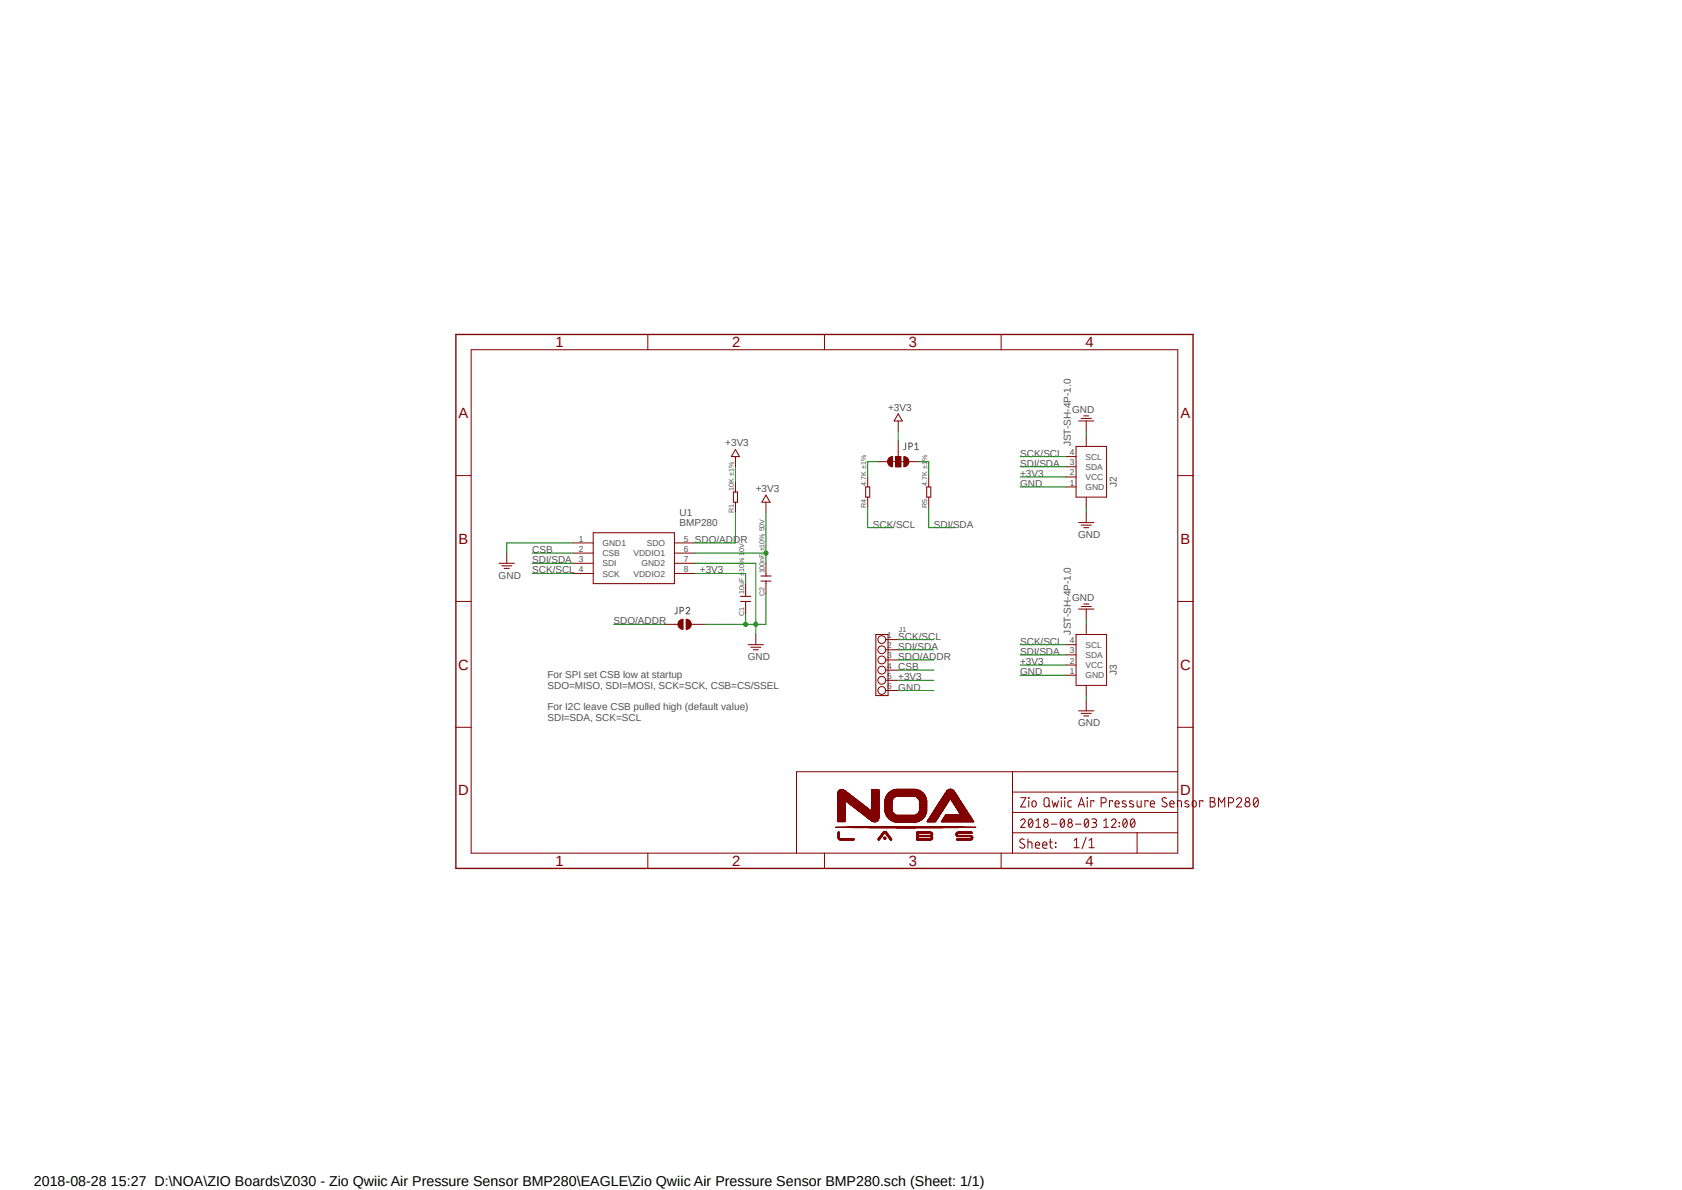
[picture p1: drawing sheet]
<svg xmlns="http://www.w3.org/2000/svg" width="420mm" height="297mm" viewBox="0 0 420 297" stroke-linecap="round" stroke-linejoin="round" font-family="sans-serif">
<defs><g id="words">
<g font-size="3.7" fill="#800000">
<text x="138.7" y="86.7">1</text>
<text x="182.8" y="86.7">2</text>
<text x="226.9" y="86.7">3</text>
<text x="271" y="86.7">4</text>
<text x="114.5" y="104.3">A</text>
<text x="294.8" y="104.3">A</text>
<text x="114.5" y="135.7">B</text>
<text x="294.8" y="135.7">B</text>
<text x="114.4" y="167.1">C</text>
<text x="294.7" y="167.1">C</text>
<text x="114.4" y="198.5">D</text>
<text x="294.7" y="198.5">D</text>
<text x="138.7" y="216.2">1</text>
<text x="182.8" y="216.2">2</text>
<text x="226.9" y="216.2">3</text>
<text x="271" y="216.2">4</text>
</g>
<text font-size="3.6" x="8.4" y="296.1">2018-08-28 15:27 D:\NOA\ZIO Boards\Z030 - Zio Qwiic Air Pressure Sensor BMP280\EAGLE\Zio Qwiic Air Pressure Sensor BMP280.sch (Sheet: 1/1)</text>
<g font-size="2.5" fill="#505050">
<text x="221.7" y="102.5">+3V3</text>
<text x="267.7" y="103">GND</text>
<text x="181.1" y="111.4">+3V3</text>
<text x="254.7" y="114">SCK/SCL</text>
<text x="267.4" y="111.4" transform="rotate(-90 267.4 111.4)">JST-SH-4P-1.0</text>
<text x="254.7" y="116.5">SDI/SDA</text>
<text x="254.7" y="119">+3V3</text>
<text x="188.7" y="122.8">+3V3</text>
<text x="254.7" y="121.6">GND</text>
<text x="278.9" y="121.6" transform="rotate(-90 278.9 121.6)">J2</text>
<text x="169.7" y="131.3">BMP280</text>
<text x="169.7" y="128.8">U1</text>
<text x="217.9" y="131.7">SCK/SCL</text>
<text x="233.2" y="131.7">SDI/SDA</text>
<text x="173.5" y="135.5">SDO/ADDR</text>
<text x="269.2" y="134.2">GND</text>
<text x="132.9" y="138.1">CSB</text>
<text x="132.9" y="140.6">SDI/SDA</text>
<text x="132.9" y="143.1">SCK/SCL</text>
<text x="174.8" y="143.1">+3V3</text>
<text x="124.5" y="144.4">GND</text>
<text x="267.7" y="150">GND</text>
<text x="153.2" y="155.8">SDO/ADDR</text>
<text x="224.3" y="159.6">SCK/SCL</text>
<text x="254.7" y="160.9">SCK/SCL</text>
<text x="267.4" y="158.4" transform="rotate(-90 267.4 158.4)">JST-SH-4P-1.0</text>
<text x="186.7" y="164.7">GND</text>
<text x="224.3" y="167.3">CSB</text>
<text x="224.3" y="162.2">SDI/SDA</text>
<text x="224.3" y="164.7">SDO/ADDR</text>
<text x="254.7" y="163.5">SDI/SDA</text>
<text x="254.7" y="166">+3V3</text>
<text x="136.7" y="169.3">For SPI set CSB low at startup</text>
<text x="136.7" y="172">SDO=MISO, SDI=MOSI, SCK=SCK, CSB=CS/SSEL</text>
<text x="224.3" y="172.3">GND</text>
<text x="224.3" y="169.8">+3V3</text>
<text x="254.7" y="168.5">GND</text>
<text x="278.9" y="168.5" transform="rotate(-90 278.9 168.5)">J3</text>
<text x="136.7" y="177.3">For I2C leave CSB pulled high (default value)</text>
<text x="136.7" y="180">SDI=SDA, SCK=SCL</text>
<text x="269.2" y="181.2">GND</text>
</g>
<g font-size="2.1" fill="#505050">
<text x="267.2" y="113.6">4</text>
<text x="267.2" y="118.7">2</text>
<text x="267.2" y="116.1">3</text>
<text x="271.1" y="119.8">VCC</text>
<text x="271.1" y="117.3">SDA</text>
<text x="271.1" y="114.7">SCL</text>
<text x="267.2" y="121.2">1</text>
<text x="271.1" y="122.3">GND</text>
<text x="144.6" y="135.2">1</text>
<text x="144.6" y="137.7">2</text>
<text x="150.5" y="136.3">GND1</text>
<text x="161.5" y="136.3">SDO</text>
<text x="170.8" y="135.2">5</text>
<text x="170.8" y="137.7">6</text>
<text x="144.6" y="140.2">3</text>
<text x="144.6" y="142.8">4</text>
<text x="150.5" y="138.8">CSB</text>
<text x="150.5" y="141.4">SDI</text>
<text x="150.5" y="143.9">SCK</text>
<text x="158.2" y="138.8">VDDIO1</text>
<text x="158.2" y="143.9">VDDIO2</text>
<text x="160.2" y="141.4">GND2</text>
<text x="170.8" y="140.2">7</text>
<text x="170.8" y="142.8">8</text>
<text x="221.5" y="159.3">1</text>
<text x="221.5" y="161.8">2</text>
<text x="267.2" y="160.6">4</text>
<text x="271.1" y="161.7">SCL</text>
<text x="221.5" y="164.3">3</text>
<text x="221.5" y="166.9">4</text>
<text x="267.2" y="165.6">2</text>
<text x="267.2" y="163.1">3</text>
<text x="271.1" y="166.8">VCC</text>
<text x="271.1" y="164.2">SDA</text>
<text x="221.5" y="169.4">5</text>
<text x="221.5" y="172">6</text>
<text x="267.2" y="168.1">1</text>
<text x="271.1" y="169.3">GND</text>
</g>
<g font-size="1.8" fill="#505050">
<text x="183.3" y="122.4" transform="rotate(-90 183.3 122.4)">10K ±1%</text>
<text x="216.3" y="121.2" transform="rotate(-90 216.3 121.2)">4.7K ±1%</text>
<text x="231.5" y="121.2" transform="rotate(-90 231.5 121.2)">4.7K ±1%</text>
<text x="183.3" y="128" transform="rotate(-90 183.3 128)">R1</text>
<text x="216.3" y="126.7" transform="rotate(-90 216.3 126.7)">R4</text>
<text x="231.5" y="126.7" transform="rotate(-90 231.5 126.7)">R5</text>
<text x="190.9" y="143.1" transform="rotate(-90 190.9 143.1)">100nF ±10% 50V</text>
<text x="185.8" y="148.2" transform="rotate(-90 185.8 148.2)">10uF ±10% 10V</text>
<text x="190.9" y="148.7" transform="rotate(-90 190.9 148.7)">C2</text>
<text x="185.8" y="153.8" transform="rotate(-90 185.8 153.8)">C1</text>
<text x="224.5" y="157.9">J1</text>
</g>
</g></defs>
<path d="M113.3 83.1l202 134.2M315.3 83.1l-202 134.2" fill="none" stroke="#fff" stroke-width=".25"/>
<path d="M226.1 110.6v1.5l-.5 .1M226.9 111.5h.5a.47 .47 0 0 0 .4-.5 .47 .47 0 0 0-.4-.4h-.5v1.6M228.4 112.2h.9M228.4 111l.5-.4v1.6M169 151.6v1.4l-.5 .2M169.8 152.5h.5a.45 .45 0 0 0 .4-.4 .45 .45 0 0 0-.2-.5h-.7v1.6M171.3 151.9a.44 .44 0 0 1 .7-.3 .44 .44 0 0 1 .1 .7l-.8 .9h.9" fill="none" stroke="#505050" stroke-width=".25"/>
<g fill="none" stroke="#800000" stroke-width=".25">
<path d="M117.6 87.3h176.5v125.6h-176.5zM161.8 83.5v3.8M205.9 83.5v3.8M250 83.5v3.8M113.8 118.7h3.8M294.1 118.7h3.8M113.8 150.1h3.8M294.1 150.1h3.8M113.8 181.5h3.8M252.8 192.6v20.3M252.8 197.7h41.3M254.8 199.1h1.4l-1.4 2.3h1.4"/>
<path d="M256.8 199.1l.2 .1zM256.9 199.9v1.5M257.9 200a.5 .5 0 0 1 .5-.1 .5 .5 0 0 1 .3 .5v.7a.51 .51 0 0 1-.6 .3 .51 .51 0 0 1-.4-.5v-.7zM260.9 199.2a.65 .65 0 0 1 .7-.1 .65 .65 0 0 1 .4 .6v1.1a.64 .64 0 0 1-.7 .6 .64 .64 0 0 1-.6-.6v-1.1zM262.7 199.9l.4 1.5 .4-1 .4 1 .4-1.5M265 199.1l.1 .1zM265 199.9v1.5M265.8 199.1l.1 .1zM265.9 199.9v1.5M267.5 199.9h-.6l-.2 .3v1l.8 .2M271.4 199.1l.2 .1zM271.5 199.9v1.5"/>
<path d="M281.1 200l-.7-.1-.2 .3 1 .7v.4l-.3 .1-.7-.1M283 200l-.8-.1-.2 .3 1 .7v.4l-.3 .1-.7-.1M283.9 199.9v1.1l.4 .4h.6v-1.5M291.3 199.3l-.8-.2a.47 .47 0 0 0-.3 .8l1 .5a.59 .59 0 0 1 0 .9 .59 .59 0 0 1-.9 0l-.2-.2M294.1 192.6h-95.2v20.3M294.1 181.5h3.8M296.8 200l-.8-.1-.1 .3 1 .7v.4l-.3 .1-.7-.1M297.9 200a.5 .5 0 0 1 .5-.1 .5 .5 0 0 1 .3 .5v.5a.51 .51 0 0 1-.5 .5 .51 .51 0 0 1-.5-.5zM302.2 199.1h.6a.51 .51 0 0 1 .5 .5 .51 .51 0 0 1-.5 .5 .66 .66 0 0 1 .7 .7 .66 .66 0 0 1-.7 .6h-.6zM308.7 199.6a.64 .64 0 0 1 .9-.5 .64 .64 0 0 1 .2 1l-1.1 1.3h1.3M313.2 199.2l.6-.1a1.44 1.44 0 0 1-.2 2.3 1.5 1.5 0 0 1-.4-2.2zM314.1 199.6l-1 1.3"/>
<path d="M161.8 212.9v3.8M205.9 212.9v3.8M250 212.9v3.8M252.8 207.9h41.3M252.8 202.8h41.3M254.8 204.9a.57 .57 0 0 1 .9-.5 .57 .57 0 0 1 .1 .9l-1 1.2h1.2M255.7 209.5l-.2-.1a.54 .54 0 0 0-.7 .1 .54 .54 0 0 0-.1 .6l.9 .6a.58 .58 0 0 1 .1 .9 .58 .58 0 0 1-.9-.1l-.2-.1M256.7 210.1l.9 .2 .1 1.4M256.7 209.4v2.3M257 204.6l.3-.2a1.24 1.24 0 0 1 0 2.1 1.32 1.32 0 0 1-.3-1.9zM257.8 204.9l-.9 1.1M258.5 210.9h1.1a.55 .55 0 0 0-.4-.7 .55 .55 0 0 0-.7 .5v.6l.2 .3 .9 .1"/>
<path d="M258.7 206.5h1.1M258.7 204.9l.5-.5v2.1M260.3 210.9h1.1a.55 .55 0 0 0-.4-.7 .55 .55 0 0 0-.7 .5l.1 .8 .3 .2h.7M261.7 200.9l.5 .5M262 210.1h.8M262.3 209.4v2.1l.5 .2M262.5 205.7h1.4M263.5 210.3l.2 .2zM263.5 211.4l.2 .1zM265.1 204.4h.2a1.24 1.24 0 0 1 0 2.1 1.35 1.35 0 0 1-.2-2.1zM265.7 204.9l-.9 1.1M268.2 209.8l.6-.5v2.3"/>
<path d="M268.2 211.6h1.3M268.6 205.7h1.4M269.2 201.4l.8-2.3 .8 2.3M269.5 200.8h1.1M271 204.6l.3-.2a1.29 1.29 0 0 1 0 2.1 1.32 1.32 0 0 1-.3-1.9zM271.2 209l-1 2.8M271.8 204.9l-1 1.1M271.9 211.6h1.3M271.9 209.8l.7-.5v2.3M272.6 204.4h.7a.47 .47 0 0 1 .5 .5 .47 .47 0 0 1-.5 .4h-.4M273.1 200.1v-.2h-.7v1.5M273.2 205.3a.59 .59 0 0 1 .6 .6 .59 .59 0 0 1-.6 .6h-.6"/>
<path d="M275 200.4h.6a.64 .64 0 0 0 .6-.7 .64 .64 0 0 0-.6-.6h-.6v2.3M275.6 206.5h1.1M275.6 204.9l.6-.5v2.1M277.5 204.9a.58 .58 0 0 1 .8-.5 .58 .58 0 0 1 .2 .9l-1 1.2h1.2M277.8 200.1v-.2h-.8v1.5M278.4 200.6h1a.54 .54 0 0 0-.3-.7 .54 .54 0 0 0-.7 .5l.2 1h.8M279.4 205.3l.2 .1zM279.4 206.2l.2 .1zM280.6 204.6l.3-.2a1.29 1.29 0 0 1 0 2.1 1.32 1.32 0 0 1-.3-1.9zM281.4 204.9l-.9 1.1M282.5 204.6l.3-.2a1.24 1.24 0 0 1 0 2.1 1.28 1.28 0 0 1-.3-1.9zM283.3 204.9l-.9 1.1"/>
<path d="M283.9 207.9v5M286.6 200.1v-.2h-.7v1.5M287.2 200.6h1.1a.55 .55 0 0 0-.4-.7 .55 .55 0 0 0-.7 .5v.6l.2 .4h.9M292.1 200.6h1.1a.55 .55 0 0 0-.4-.7 .55 .55 0 0 0-.7 .5v.6l.2 .4h.9M294 201.4v-1.5h.9l.1 .2v1.3M300.4 200.1v-.2h-.8v1.5M302.2 200.1h.6M304.2 201.4v-2.3l.8 1.3 .8-1.3v2.3M306.7 200.4h.7a.64 .64 0 0 0 .6-.7 .64 .64 0 0 0-.6-.6h-.7v2.3"/>
<circle cx="311.5" cy="199.6" r=".53"/>
<circle cx="261.2" cy="205.9" r=".58"/>
<circle cx="261.2" cy="204.9" r=".47"/>
<circle cx="267.2" cy="204.9" r=".47"/>
<circle cx="267.2" cy="205.9" r=".59"/>
<circle cx="311.5" cy="200.8" r=".64"/>
</g>
<path d="M113.8 83.5h184.1v133.2h-184.1z" fill="none" stroke="#800000" stroke-width=".34"/>
<path d="M219.4 209.6h.1" fill="none" stroke="#800000" stroke-width=".25"/>
<path d="M209.7 209.6l3.5 .1zM209.7 209.6h3.5M222.4 209.6h.1" fill="none" stroke="#800000" stroke-width=".25"/>
<path d="M219.3 209.6l.2 .1z" fill-rule="evenodd" fill="#800000"/>
<path d="M219.3 209.6l.2 .1z" fill="none" stroke="#800000" stroke-width=".25"/>
<path d="M222.3 209.6l.3 .1z" fill-rule="evenodd" fill="#800000"/>
<path d="M209.5 209.5l3.8 .1zM209.5 209.6h3.8M222.3 209.6l.3 .1zM228.9 209.6l3.6 .1zM228.9 209.6h3.6M238.9 209.6l3.6 .1zM238.9 209.6h3.6" fill="none" stroke="#800000" stroke-width=".25"/>
<path d="M219.2 209.5l.4 .1z" fill-rule="evenodd" fill="#800000"/>
<path d="M219.2 209.5l.4 .1z" fill="none" stroke="#800000" stroke-width=".25"/>
<path d="M222.3 209.5l.3 .1z" fill-rule="evenodd" fill="#800000"/>
<path d="M209.5 209.5l3.8 .1zM209.5 209.5h3.8M222.3 209.5l.3 .1zM228.9 209.5l3.7 .1zM228.9 209.6h3.7M238.8 209.5l3.8 .1zM238.8 209.6h3.8" fill="none" stroke="#800000" stroke-width=".25"/>
<path d="M219.2 209.5l.4 .1z" fill-rule="evenodd" fill="#800000"/>
<path d="M219.2 209.5l.4 .1z" fill="none" stroke="#800000" stroke-width=".25"/>
<path d="M222.3 209.5l.3 .1z" fill-rule="evenodd" fill="#800000"/>
<path d="M209.5 209.5h3.8zM209.5 209.5h3.8M222.3 209.5l.3 .1zM228.9 209.5l3.8 .1zM228.9 209.5h3.8M238.8 209.5l3.9 .1zM238.8 209.5h3.9" fill="none" stroke="#800000" stroke-width=".25"/>
<path d="M219.2 209.5h.5z" fill-rule="evenodd" fill="#800000"/>
<path d="M219.2 209.5h.5z" fill="none" stroke="#800000" stroke-width=".25"/>
<path d="M222.2 209.5h.5z" fill-rule="evenodd" fill="#800000"/>
<path d="M209.4 209.4l3.9 .1zM209.4 209.5h3.9M222.2 209.5h.5zM228.9 209.5h3.8zM228.9 209.5h3.8M238.8 209.5h3.9zM238.8 209.5h3.9" fill="none" stroke="#800000" stroke-width=".25"/>
<path d="M219.2 209.4l.5 .1z" fill-rule="evenodd" fill="#800000"/>
<path d="M219.2 209.4l.5 .1z" fill="none" stroke="#800000" stroke-width=".25"/>
<path d="M222.2 209.4l.4 .1z" fill-rule="evenodd" fill="#800000"/>
<path d="M209.4 209.4l3.9 .1zM209.4 209.4h3.9M222.2 209.4l.4 .1zM228.9 209.4l3.8 .1zM228.9 209.5h3.8M238.8 209.4l3.9 .1zM238.8 209.5h3.9" fill="none" stroke="#800000" stroke-width=".25"/>
<path d="M219.2 209.4l.5 .1z" fill-rule="evenodd" fill="#800000"/>
<path d="M219.2 209.4l.5 .1z" fill="none" stroke="#800000" stroke-width=".25"/>
<path d="M220.8 209.4l.3 .1z" fill-rule="evenodd" fill="#800000"/>
<path d="M220.8 209.4l.3 .1z" fill="none" stroke="#800000" stroke-width=".25"/>
<path d="M222.2 209.4l.4 .1z" fill-rule="evenodd" fill="#800000"/>
<path d="M209.3 209.3l3.9 .1zM209.3 209.4h3.9M222.2 209.4l.4 .1zM228.9 209.4l3.9 .1zM228.9 209.4h3.9M238.8 209.4l4 .1zM238.8 209.4h4" fill="none" stroke="#800000" stroke-width=".25"/>
<path d="M219.3 209.3l.4 .1z" fill-rule="evenodd" fill="#800000"/>
<path d="M219.3 209.3l.4 .1z" fill="none" stroke="#800000" stroke-width=".25"/>
<path d="M220.7 209.3l.4 .1z" fill-rule="evenodd" fill="#800000"/>
<path d="M220.7 209.3l.4 .1z" fill="none" stroke="#800000" stroke-width=".25"/>
<path d="M222.1 209.3l.5 .1z" fill-rule="evenodd" fill="#800000"/>
<path d="M222.1 209.3l.5 .1zM228.9 209.3l3.9 .1zM228.9 209.4h3.9M238.9 209.3l3.9 .1zM238.9 209.4h3.9" fill="none" stroke="#800000" stroke-width=".25"/>
<path d="M209.3 209.3l.5 .1z" fill-rule="evenodd" fill="#800000"/>
<path d="M209.3 209.3l.5 .1z" fill="none" stroke="#800000" stroke-width=".25"/>
<path d="M219.3 209.3l.5 .1z" fill-rule="evenodd" fill="#800000"/>
<path d="M219.3 209.3l.5 .1z" fill="none" stroke="#800000" stroke-width=".25"/>
<path d="M220.7 209.3l.4 .1z" fill-rule="evenodd" fill="#800000"/>
<path d="M220.7 209.3l.4 .1z" fill="none" stroke="#800000" stroke-width=".25"/>
<path d="M222.1 209.3l.4 .1z" fill-rule="evenodd" fill="#800000"/>
<path d="M222.1 209.3l.4 .1z" fill="none" stroke="#800000" stroke-width=".25"/>
<path d="M228.9 209.3l.3 .1z" fill-rule="evenodd" fill="#800000"/>
<path d="M228.9 209.3l.3 .1z" fill="none" stroke="#800000" stroke-width=".25"/>
<path d="M232.3 209.3l.5 .1z" fill-rule="evenodd" fill="#800000"/>
<path d="M232.3 209.3l.5 .1z" fill="none" stroke="#800000" stroke-width=".25"/>
<path d="M242.4 209.3l.5 .1z" fill-rule="evenodd" fill="#800000"/>
<path d="M242.4 209.3l.5 .1z" fill="none" stroke="#800000" stroke-width=".25"/>
<path d="M209.3 209.3h.4z" fill-rule="evenodd" fill="#800000"/>
<path d="M209.3 209.3h.4z" fill="none" stroke="#800000" stroke-width=".25"/>
<path d="M219.3 209.3h.5z" fill-rule="evenodd" fill="#800000"/>
<path d="M219.3 209.3h.5z" fill="none" stroke="#800000" stroke-width=".25"/>
<path d="M220.7 209.3h.5z" fill-rule="evenodd" fill="#800000"/>
<path d="M220.7 209.3h.5z" fill="none" stroke="#800000" stroke-width=".25"/>
<path d="M222.1 209.3h.4z" fill-rule="evenodd" fill="#800000"/>
<path d="M222.1 209.3h.4z" fill="none" stroke="#800000" stroke-width=".25"/>
<path d="M228.9 209.3h.3z" fill-rule="evenodd" fill="#800000"/>
<path d="M228.9 209.3h.3z" fill="none" stroke="#800000" stroke-width=".25"/>
<path d="M232.4 209.3h.4z" fill-rule="evenodd" fill="#800000"/>
<path d="M232.4 209.3h.4z" fill="none" stroke="#800000" stroke-width=".25"/>
<path d="M242.4 209.3h.5z" fill-rule="evenodd" fill="#800000"/>
<path d="M242.4 209.3h.5z" fill="none" stroke="#800000" stroke-width=".25"/>
<path d="M209.3 209.2l.3 .1z" fill-rule="evenodd" fill="#800000"/>
<path d="M209.3 209.2l.3 .1z" fill="none" stroke="#800000" stroke-width=".25"/>
<path d="M219.4 209.2l.4 .1z" fill-rule="evenodd" fill="#800000"/>
<path d="M219.4 209.2l.4 .1z" fill="none" stroke="#800000" stroke-width=".25"/>
<path d="M220.7 209.2l.5 .1z" fill-rule="evenodd" fill="#800000"/>
<path d="M220.7 209.2l.5 .1z" fill="none" stroke="#800000" stroke-width=".25"/>
<path d="M222 209.2l.5 .1z" fill-rule="evenodd" fill="#800000"/>
<path d="M222 209.2l.5 .1z" fill="none" stroke="#800000" stroke-width=".25"/>
<path d="M228.9 209.2l.3 .1z" fill-rule="evenodd" fill="#800000"/>
<path d="M228.9 209.2l.3 .1z" fill="none" stroke="#800000" stroke-width=".25"/>
<path d="M232.5 209.2l.4 .1z" fill-rule="evenodd" fill="#800000"/>
<path d="M232.5 209.2l.4 .1z" fill="none" stroke="#800000" stroke-width=".25"/>
<path d="M242.5 209.2l.4 .1z" fill-rule="evenodd" fill="#800000"/>
<path d="M242.5 209.2l.4 .1z" fill="none" stroke="#800000" stroke-width=".25"/>
<path d="M209.3 209.2l.3 .1z" fill-rule="evenodd" fill="#800000"/>
<path d="M209.3 209.2l.3 .1z" fill="none" stroke="#800000" stroke-width=".25"/>
<path d="M219.5 209.2l.4 .1z" fill-rule="evenodd" fill="#800000"/>
<path d="M219.5 209.2l.4 .1z" fill="none" stroke="#800000" stroke-width=".25"/>
<path d="M220.7 209.2l.5 .1z" fill-rule="evenodd" fill="#800000"/>
<path d="M220.7 209.2l.5 .1z" fill="none" stroke="#800000" stroke-width=".25"/>
<path d="M222 209.2l.5 .1z" fill-rule="evenodd" fill="#800000"/>
<path d="M222 209.2l.5 .1z" fill="none" stroke="#800000" stroke-width=".25"/>
<path d="M228.9 209.2l.3 .1z" fill-rule="evenodd" fill="#800000"/>
<path d="M228.9 209.2l.3 .1z" fill="none" stroke="#800000" stroke-width=".25"/>
<path d="M232.5 209.2l.4 .1z" fill-rule="evenodd" fill="#800000"/>
<path d="M232.5 209.2l.4 .1z" fill="none" stroke="#800000" stroke-width=".25"/>
<path d="M242.5 209.2l.4 .1z" fill-rule="evenodd" fill="#800000"/>
<path d="M242.5 209.2l.4 .1z" fill="none" stroke="#800000" stroke-width=".25"/>
<path d="M209.3 209.1l.3 .1z" fill-rule="evenodd" fill="#800000"/>
<path d="M209.3 209.1l.3 .1z" fill="none" stroke="#800000" stroke-width=".25"/>
<path d="M219.4 209.1l.5 .1z" fill-rule="evenodd" fill="#800000"/>
<path d="M219.4 209.1l.5 .1z" fill="none" stroke="#800000" stroke-width=".25"/>
<path d="M220.7 209.1l.5 .1z" fill-rule="evenodd" fill="#800000"/>
<path d="M220.7 209.1l.5 .1z" fill="none" stroke="#800000" stroke-width=".25"/>
<path d="M222 209.1l.4 .1z" fill-rule="evenodd" fill="#800000"/>
<path d="M222 209.1l.4 .1z" fill="none" stroke="#800000" stroke-width=".25"/>
<path d="M228.9 209.1l.3 .1z" fill-rule="evenodd" fill="#800000"/>
<path d="M228.9 209.1l.3 .1z" fill="none" stroke="#800000" stroke-width=".25"/>
<path d="M232.5 209.1l.4 .1z" fill-rule="evenodd" fill="#800000"/>
<path d="M232.5 209.1l.4 .1z" fill="none" stroke="#800000" stroke-width=".25"/>
<path d="M242.6 209.1l.3 .1z" fill-rule="evenodd" fill="#800000"/>
<path d="M242.6 209.1l.3 .1z" fill="none" stroke="#800000" stroke-width=".25"/>
<path d="M209.3 209l.3 .1z" fill-rule="evenodd" fill="#800000"/>
<path d="M209.3 209l.3 .1z" fill="none" stroke="#800000" stroke-width=".25"/>
<path d="M219.5 209l.5 .1z" fill-rule="evenodd" fill="#800000"/>
<path d="M219.5 209l.5 .1z" fill="none" stroke="#800000" stroke-width=".25"/>
<path d="M220.7 209l.5 .1z" fill-rule="evenodd" fill="#800000"/>
<path d="M220.7 209l.5 .1z" fill="none" stroke="#800000" stroke-width=".25"/>
<path d="M222 209l.4 .1z" fill-rule="evenodd" fill="#800000"/>
<path d="M222 209l.4 .1z" fill="none" stroke="#800000" stroke-width=".25"/>
<path d="M228.9 209l.3 .1z" fill-rule="evenodd" fill="#800000"/>
<path d="M228.9 209l.3 .1z" fill="none" stroke="#800000" stroke-width=".25"/>
<path d="M232.5 209l.4 .1z" fill-rule="evenodd" fill="#800000"/>
<path d="M232.5 209l.4 .1z" fill="none" stroke="#800000" stroke-width=".25"/>
<path d="M242.6 209l.3 .1z" fill-rule="evenodd" fill="#800000"/>
<path d="M242.6 209l.3 .1z" fill="none" stroke="#800000" stroke-width=".25"/>
<path d="M209.3 209l.3 .1z" fill-rule="evenodd" fill="#800000"/>
<path d="M209.3 209l.3 .1z" fill="none" stroke="#800000" stroke-width=".25"/>
<path d="M219.5 209l.5 .1z" fill-rule="evenodd" fill="#800000"/>
<path d="M219.5 209l.5 .1z" fill="none" stroke="#800000" stroke-width=".25"/>
<path d="M220.7 209l.4 .1z" fill-rule="evenodd" fill="#800000"/>
<path d="M220.7 209l.4 .1z" fill="none" stroke="#800000" stroke-width=".25"/>
<path d="M221.9 209l.5 .1z" fill-rule="evenodd" fill="#800000"/>
<path d="M221.9 209l.5 .1z" fill="none" stroke="#800000" stroke-width=".25"/>
<path d="M228.9 209l.3 .1z" fill-rule="evenodd" fill="#800000"/>
<path d="M228.9 209l.3 .1z" fill="none" stroke="#800000" stroke-width=".25"/>
<path d="M232.5 209l.4 .1z" fill-rule="evenodd" fill="#800000"/>
<path d="M232.5 209l.4 .1z" fill="none" stroke="#800000" stroke-width=".25"/>
<path d="M242.6 209l.3 .1z" fill-rule="evenodd" fill="#800000"/>
<path d="M242.6 209l.3 .1z" fill="none" stroke="#800000" stroke-width=".25"/>
<path d="M209.3 209h.3z" fill-rule="evenodd" fill="#800000"/>
<path d="M209.3 209h.3z" fill="none" stroke="#800000" stroke-width=".25"/>
<path d="M219.6 209h.4z" fill-rule="evenodd" fill="#800000"/>
<path d="M219.6 209h.4z" fill="none" stroke="#800000" stroke-width=".25"/>
<path d="M220.8 209h.3z" fill-rule="evenodd" fill="#800000"/>
<path d="M220.8 209h.3z" fill="none" stroke="#800000" stroke-width=".25"/>
<path d="M221.8 209h.5z" fill-rule="evenodd" fill="#800000"/>
<path d="M221.8 209h.5z" fill="none" stroke="#800000" stroke-width=".25"/>
<path d="M228.9 209h.3z" fill-rule="evenodd" fill="#800000"/>
<path d="M228.9 209h.3z" fill="none" stroke="#800000" stroke-width=".25"/>
<path d="M232.5 209h.4z" fill-rule="evenodd" fill="#800000"/>
<path d="M232.5 209h.4z" fill="none" stroke="#800000" stroke-width=".25"/>
<path d="M242.5 209h.4z" fill-rule="evenodd" fill="#800000"/>
<path d="M242.5 209h.4z" fill="none" stroke="#800000" stroke-width=".25"/>
<path d="M209.3 208.9l.3 .1z" fill-rule="evenodd" fill="#800000"/>
<path d="M209.3 208.9l.3 .1z" fill="none" stroke="#800000" stroke-width=".25"/>
<path d="M219.5 208.9l.5 .1z" fill-rule="evenodd" fill="#800000"/>
<path d="M219.5 208.9l.5 .1z" fill="none" stroke="#800000" stroke-width=".25"/>
<path d="M220.9 208.9l.1 .1z" fill-rule="evenodd" fill="#800000"/>
<path d="M220.9 208.9l.1 .1z" fill="none" stroke="#800000" stroke-width=".25"/>
<path d="M221.9 208.9l.4 .1z" fill-rule="evenodd" fill="#800000"/>
<path d="M221.9 208.9l.4 .1z" fill="none" stroke="#800000" stroke-width=".25"/>
<path d="M228.9 208.9l.3 .1z" fill-rule="evenodd" fill="#800000"/>
<path d="M228.9 208.9l.3 .1z" fill="none" stroke="#800000" stroke-width=".25"/>
<path d="M232.5 208.9l.4 .1z" fill-rule="evenodd" fill="#800000"/>
<path d="M232.5 208.9l.4 .1z" fill="none" stroke="#800000" stroke-width=".25"/>
<path d="M242.5 208.9l.4 .1z" fill-rule="evenodd" fill="#800000"/>
<path d="M242.5 208.9l.4 .1z" fill="none" stroke="#800000" stroke-width=".25"/>
<path d="M209.3 208.9l.3 .1z" fill-rule="evenodd" fill="#800000"/>
<path d="M209.3 208.9l.3 .1z" fill="none" stroke="#800000" stroke-width=".25"/>
<path d="M219.6 208.9l.5 .1z" fill-rule="evenodd" fill="#800000"/>
<path d="M219.6 208.9l.5 .1z" fill="none" stroke="#800000" stroke-width=".25"/>
<path d="M221.8 208.9l.4 .1z" fill-rule="evenodd" fill="#800000"/>
<path d="M221.8 208.9l.4 .1z" fill="none" stroke="#800000" stroke-width=".25"/>
<path d="M228.9 208.9l.3 .1z" fill-rule="evenodd" fill="#800000"/>
<path d="M228.9 208.9l.3 .1z" fill="none" stroke="#800000" stroke-width=".25"/>
<path d="M232.5 208.9l.4 .1z" fill-rule="evenodd" fill="#800000"/>
<path d="M232.5 208.9l.4 .1z" fill="none" stroke="#800000" stroke-width=".25"/>
<path d="M242.5 208.9l.4 .1z" fill-rule="evenodd" fill="#800000"/>
<path d="M242.5 208.9l.4 .1z" fill="none" stroke="#800000" stroke-width=".25"/>
<path d="M209.3 208.8l.3 .1z" fill-rule="evenodd" fill="#800000"/>
<path d="M209.3 208.8l.3 .1z" fill="none" stroke="#800000" stroke-width=".25"/>
<path d="M219.7 208.8l.4 .1z" fill-rule="evenodd" fill="#800000"/>
<path d="M219.7 208.8l.4 .1z" fill="none" stroke="#800000" stroke-width=".25"/>
<path d="M221.8 208.8l.4 .1z" fill-rule="evenodd" fill="#800000"/>
<path d="M221.8 208.8l.4 .1z" fill="none" stroke="#800000" stroke-width=".25"/>
<path d="M228.9 208.8l.3 .1z" fill-rule="evenodd" fill="#800000"/>
<path d="M228.9 208.8l.3 .1z" fill="none" stroke="#800000" stroke-width=".25"/>
<path d="M232.4 208.8l.4 .1z" fill-rule="evenodd" fill="#800000"/>
<path d="M232.4 208.8l.4 .1z" fill="none" stroke="#800000" stroke-width=".25"/>
<path d="M242.4 208.8l.5 .1z" fill-rule="evenodd" fill="#800000"/>
<path d="M242.4 208.8l.5 .1z" fill="none" stroke="#800000" stroke-width=".25"/>
<path d="M209.3 208.8l.3 .1z" fill-rule="evenodd" fill="#800000"/>
<path d="M209.3 208.8l.3 .1z" fill="none" stroke="#800000" stroke-width=".25"/>
<path d="M219.7 208.8l.4 .1z" fill-rule="evenodd" fill="#800000"/>
<path d="M219.7 208.8l.4 .1z" fill="none" stroke="#800000" stroke-width=".25"/>
<path d="M221.7 208.8l.5 .1z" fill-rule="evenodd" fill="#800000"/>
<path d="M221.7 208.8l.5 .1z" fill="none" stroke="#800000" stroke-width=".25"/>
<path d="M228.9 208.8l.3 .1z" fill-rule="evenodd" fill="#800000"/>
<path d="M228.9 208.8l.3 .1z" fill="none" stroke="#800000" stroke-width=".25"/>
<path d="M232.3 208.8l.5 .1z" fill-rule="evenodd" fill="#800000"/>
<path d="M232.3 208.8l.5 .1z" fill="none" stroke="#800000" stroke-width=".25"/>
<path d="M242.4 208.8l.5 .1z" fill-rule="evenodd" fill="#800000"/>
<path d="M242.4 208.8l.5 .1z" fill="none" stroke="#800000" stroke-width=".25"/>
<path d="M209.3 208.7l.3 .1z" fill-rule="evenodd" fill="#800000"/>
<path d="M209.3 208.7l.3 .1z" fill="none" stroke="#800000" stroke-width=".25"/>
<path d="M219.7 208.7l.5 .1z" fill-rule="evenodd" fill="#800000"/>
<path d="M219.7 208.7l.5 .1z" fill="none" stroke="#800000" stroke-width=".25"/>
<path d="M221.7 208.7l.5 .1z" fill-rule="evenodd" fill="#800000"/>
<path d="M221.7 208.7l.5 .1zM228.9 208.7l3.9 .1zM228.9 208.8h3.9M239 208.7l3.8 .1zM239 208.8h3.8" fill="none" stroke="#800000" stroke-width=".25"/>
<path d="M209.3 208.7l.3 .1z" fill-rule="evenodd" fill="#800000"/>
<path d="M209.3 208.7l.3 .1z" fill="none" stroke="#800000" stroke-width=".25"/>
<path d="M219.8 208.7l.5 .1z" fill-rule="evenodd" fill="#800000"/>
<path d="M219.8 208.7l.5 .1z" fill="none" stroke="#800000" stroke-width=".25"/>
<path d="M221.7 208.7l.4 .1z" fill-rule="evenodd" fill="#800000"/>
<path d="M221.7 208.7l.4 .1zM228.9 208.7l3.9 .1zM228.9 208.7h3.9M239 208.7l3.8 .1zM239 208.7h3.8" fill="none" stroke="#800000" stroke-width=".25"/>
<path d="M209.3 208.7h.3z" fill-rule="evenodd" fill="#800000"/>
<path d="M209.3 208.7h.3z" fill="none" stroke="#800000" stroke-width=".25"/>
<path d="M219.8 208.7h.4z" fill-rule="evenodd" fill="#800000"/>
<path d="M219.8 208.7h.4z" fill="none" stroke="#800000" stroke-width=".25"/>
<path d="M221.6 208.7h.5z" fill-rule="evenodd" fill="#800000"/>
<path d="M221.6 208.7h.5zM228.9 208.7h3.8zM228.9 208.7h3.8M238.9 208.7h3.9zM238.9 208.7h3.9" fill="none" stroke="#800000" stroke-width=".25"/>
<path d="M209.3 208.6l.3 .1z" fill-rule="evenodd" fill="#800000"/>
<path d="M209.3 208.6l.3 .1z" fill="none" stroke="#800000" stroke-width=".25"/>
<path d="M219.8 208.6l.5 .1z" fill-rule="evenodd" fill="#800000"/>
<path d="M219.8 208.6l.5 .1z" fill="none" stroke="#800000" stroke-width=".25"/>
<path d="M221.6 208.6l.5 .1z" fill-rule="evenodd" fill="#800000"/>
<path d="M221.6 208.6l.5 .1zM228.9 208.6l3.8 .1zM228.9 208.7h3.8M238.8 208.6l3.9 .1zM238.8 208.7h3.9" fill="none" stroke="#800000" stroke-width=".25"/>
<path d="M209.3 208.6l.3 .1z" fill-rule="evenodd" fill="#800000"/>
<path d="M209.3 208.6l.3 .1z" fill="none" stroke="#800000" stroke-width=".25"/>
<path d="M219.8 208.6l.5 .1z" fill-rule="evenodd" fill="#800000"/>
<path d="M219.8 208.6l.5 .1z" fill="none" stroke="#800000" stroke-width=".25"/>
<path d="M221.6 208.6l.4 .1z" fill-rule="evenodd" fill="#800000"/>
<path d="M221.6 208.6l.4 .1zM228.9 208.6l3.8 .1zM228.9 208.6h3.8M238.8 208.6l3.8 .1zM238.8 208.6h3.8" fill="none" stroke="#800000" stroke-width=".25"/>
<path d="M209.3 208.5l.3 .1z" fill-rule="evenodd" fill="#800000"/>
<path d="M209.3 208.5l.3 .1z" fill="none" stroke="#800000" stroke-width=".25"/>
<path d="M219.9 208.5l.5 .1z" fill-rule="evenodd" fill="#800000"/>
<path d="M219.9 208.5l.5 .1z" fill="none" stroke="#800000" stroke-width=".25"/>
<path d="M221.5 208.5l.5 .1z" fill-rule="evenodd" fill="#800000"/>
<path d="M221.5 208.5l.5 .1zM228.9 208.5l3.9 .1zM228.9 208.6h3.9M238.8 208.5l3.8 .1zM238.8 208.6h3.8" fill="none" stroke="#800000" stroke-width=".25"/>
<path d="M209.3 208.5l.3 .1z" fill-rule="evenodd" fill="#800000"/>
<path d="M209.3 208.5l.3 .1z" fill="none" stroke="#800000" stroke-width=".25"/>
<path d="M219.9 208.5l.4 .1z" fill-rule="evenodd" fill="#800000"/>
<path d="M219.9 208.5l.4 .1z" fill="none" stroke="#800000" stroke-width=".25"/>
<path d="M221.5 208.5l.4 .1z" fill-rule="evenodd" fill="#800000"/>
<path d="M221.5 208.5l.4 .1zM228.9 208.5l3.9 .1zM228.9 208.5h3.9M238.8 208.5l3.7 .1zM238.8 208.5h3.7" fill="none" stroke="#800000" stroke-width=".25"/>
<path d="M209.3 208.4l.3 .1z" fill-rule="evenodd" fill="#800000"/>
<path d="M209.3 208.4l.3 .1z" fill="none" stroke="#800000" stroke-width=".25"/>
<path d="M220 208.4l.4 .1z" fill-rule="evenodd" fill="#800000"/>
<path d="M220 208.4l.4 .1z" fill="none" stroke="#800000" stroke-width=".25"/>
<path d="M221.4 208.4l.6 .1z" fill-rule="evenodd" fill="#800000"/>
<path d="M221.4 208.4l.6 .1z" fill="none" stroke="#800000" stroke-width=".25"/>
<path d="M228.9 208.4l.3 .1z" fill-rule="evenodd" fill="#800000"/>
<path d="M228.9 208.4l.3 .1z" fill="none" stroke="#800000" stroke-width=".25"/>
<path d="M232.4 208.4l.4 .1z" fill-rule="evenodd" fill="#800000"/>
<path d="M232.4 208.4l.4 .1z" fill="none" stroke="#800000" stroke-width=".25"/>
<path d="M238.7 208.4l.4 .1z" fill-rule="evenodd" fill="#800000"/>
<path d="M238.7 208.4l.4 .1z" fill="none" stroke="#800000" stroke-width=".25"/>
<path d="M209.3 208.4h.3z" fill-rule="evenodd" fill="#800000"/>
<path d="M209.3 208.4h.3z" fill="none" stroke="#800000" stroke-width=".25"/>
<path d="M220 208.4h.5z" fill-rule="evenodd" fill="#800000"/>
<path d="M220 208.4h.5z" fill="none" stroke="#800000" stroke-width=".25"/>
<path d="M221.4 208.4h.5z" fill-rule="evenodd" fill="#800000"/>
<path d="M221.4 208.4h.5z" fill="none" stroke="#800000" stroke-width=".25"/>
<path d="M228.9 208.4h.3z" fill-rule="evenodd" fill="#800000"/>
<path d="M228.9 208.4h.3z" fill="none" stroke="#800000" stroke-width=".25"/>
<path d="M232.5 208.4h.4z" fill-rule="evenodd" fill="#800000"/>
<path d="M232.5 208.4h.4z" fill="none" stroke="#800000" stroke-width=".25"/>
<path d="M238.7 208.4h.4z" fill-rule="evenodd" fill="#800000"/>
<path d="M238.7 208.4h.4z" fill="none" stroke="#800000" stroke-width=".25"/>
<path d="M209.3 208.3l.3 .1z" fill-rule="evenodd" fill="#800000"/>
<path d="M209.3 208.3l.3 .1z" fill="none" stroke="#800000" stroke-width=".25"/>
<path d="M220 208.3l.5 .1z" fill-rule="evenodd" fill="#800000"/>
<path d="M220 208.3l.5 .1z" fill="none" stroke="#800000" stroke-width=".25"/>
<path d="M221.4 208.3l.4 .1z" fill-rule="evenodd" fill="#800000"/>
<path d="M221.4 208.3l.4 .1z" fill="none" stroke="#800000" stroke-width=".25"/>
<path d="M228.9 208.3l.3 .1z" fill-rule="evenodd" fill="#800000"/>
<path d="M228.9 208.3l.3 .1z" fill="none" stroke="#800000" stroke-width=".25"/>
<path d="M232.5 208.3l.4 .1z" fill-rule="evenodd" fill="#800000"/>
<path d="M232.5 208.3l.4 .1z" fill="none" stroke="#800000" stroke-width=".25"/>
<path d="M238.7 208.3l.4 .1z" fill-rule="evenodd" fill="#800000"/>
<path d="M238.7 208.3l.4 .1z" fill="none" stroke="#800000" stroke-width=".25"/>
<path d="M209.3 208.3l.3 .1z" fill-rule="evenodd" fill="#800000"/>
<path d="M209.3 208.3l.3 .1z" fill="none" stroke="#800000" stroke-width=".25"/>
<path d="M220 208.3l.5 .1z" fill-rule="evenodd" fill="#800000"/>
<path d="M220 208.3l.5 .1z" fill="none" stroke="#800000" stroke-width=".25"/>
<path d="M221.4 208.3l.5 .1z" fill-rule="evenodd" fill="#800000"/>
<path d="M221.4 208.3l.5 .1z" fill="none" stroke="#800000" stroke-width=".25"/>
<path d="M228.9 208.3l.3 .1z" fill-rule="evenodd" fill="#800000"/>
<path d="M228.9 208.3l.3 .1z" fill="none" stroke="#800000" stroke-width=".25"/>
<path d="M232.5 208.3l.4 .1z" fill-rule="evenodd" fill="#800000"/>
<path d="M232.5 208.3l.4 .1z" fill="none" stroke="#800000" stroke-width=".25"/>
<path d="M238.7 208.3l.4 .1z" fill-rule="evenodd" fill="#800000"/>
<path d="M238.7 208.3l.4 .1z" fill="none" stroke="#800000" stroke-width=".25"/>
<path d="M209.3 208.2l.3 .1z" fill-rule="evenodd" fill="#800000"/>
<path d="M209.3 208.2l.3 .1z" fill="none" stroke="#800000" stroke-width=".25"/>
<path d="M220.1 208.2l.4 .1z" fill-rule="evenodd" fill="#800000"/>
<path d="M220.1 208.2l.4 .1z" fill="none" stroke="#800000" stroke-width=".25"/>
<path d="M221.3 208.2l.5 .1z" fill-rule="evenodd" fill="#800000"/>
<path d="M221.3 208.2l.5 .1z" fill="none" stroke="#800000" stroke-width=".25"/>
<path d="M228.9 208.2l.3 .1z" fill-rule="evenodd" fill="#800000"/>
<path d="M228.9 208.2l.3 .1z" fill="none" stroke="#800000" stroke-width=".25"/>
<path d="M232.5 208.2l.4 .1z" fill-rule="evenodd" fill="#800000"/>
<path d="M232.5 208.2l.4 .1z" fill="none" stroke="#800000" stroke-width=".25"/>
<path d="M238.7 208.2l.3 .1z" fill-rule="evenodd" fill="#800000"/>
<path d="M238.7 208.2l.3 .1z" fill="none" stroke="#800000" stroke-width=".25"/>
<path d="M209.3 208.2l.3 .1z" fill-rule="evenodd" fill="#800000"/>
<path d="M209.3 208.2l.3 .1z" fill="none" stroke="#800000" stroke-width=".25"/>
<path d="M220.1 208.2l.5 .1z" fill-rule="evenodd" fill="#800000"/>
<path d="M220.1 208.2l.5 .1z" fill="none" stroke="#800000" stroke-width=".25"/>
<path d="M221.3 208.2l.4 .1z" fill-rule="evenodd" fill="#800000"/>
<path d="M221.3 208.2l.4 .1z" fill="none" stroke="#800000" stroke-width=".25"/>
<path d="M228.9 208.2l.3 .1z" fill-rule="evenodd" fill="#800000"/>
<path d="M228.9 208.2l.3 .1z" fill="none" stroke="#800000" stroke-width=".25"/>
<path d="M232.5 208.2l.4 .1z" fill-rule="evenodd" fill="#800000"/>
<path d="M232.5 208.2l.4 .1z" fill="none" stroke="#800000" stroke-width=".25"/>
<path d="M238.7 208.2l.3 .1z" fill-rule="evenodd" fill="#800000"/>
<path d="M238.7 208.2l.3 .1z" fill="none" stroke="#800000" stroke-width=".25"/>
<path d="M209.3 208.2h.3z" fill-rule="evenodd" fill="#800000"/>
<path d="M209.3 208.2h.3z" fill="none" stroke="#800000" stroke-width=".25"/>
<path d="M220.1 208.2h.5z" fill-rule="evenodd" fill="#800000"/>
<path d="M220.1 208.2h.5z" fill="none" stroke="#800000" stroke-width=".25"/>
<path d="M221.3 208.2h.4z" fill-rule="evenodd" fill="#800000"/>
<path d="M221.3 208.2h.4z" fill="none" stroke="#800000" stroke-width=".25"/>
<path d="M228.9 208.2h.3z" fill-rule="evenodd" fill="#800000"/>
<path d="M228.9 208.2h.3z" fill="none" stroke="#800000" stroke-width=".25"/>
<path d="M232.5 208.2h.4z" fill-rule="evenodd" fill="#800000"/>
<path d="M232.5 208.2h.4z" fill="none" stroke="#800000" stroke-width=".25"/>
<path d="M238.7 208.2h.3z" fill-rule="evenodd" fill="#800000"/>
<path d="M238.7 208.2h.3z" fill="none" stroke="#800000" stroke-width=".25"/>
<path d="M209.3 208.1l.3 .1z" fill-rule="evenodd" fill="#800000"/>
<path d="M209.3 208.1l.3 .1z" fill="none" stroke="#800000" stroke-width=".25"/>
<path d="M220.2 208.1l.4 .1z" fill-rule="evenodd" fill="#800000"/>
<path d="M220.2 208.1l.4 .1z" fill="none" stroke="#800000" stroke-width=".25"/>
<path d="M221.2 208.1l.5 .1z" fill-rule="evenodd" fill="#800000"/>
<path d="M221.2 208.1l.5 .1z" fill="none" stroke="#800000" stroke-width=".25"/>
<path d="M228.9 208.1l.3 .1z" fill-rule="evenodd" fill="#800000"/>
<path d="M228.9 208.1l.3 .1z" fill="none" stroke="#800000" stroke-width=".25"/>
<path d="M232.5 208.1l.4 .1z" fill-rule="evenodd" fill="#800000"/>
<path d="M232.5 208.1l.4 .1z" fill="none" stroke="#800000" stroke-width=".25"/>
<path d="M238.7 208.1l.4 .1z" fill-rule="evenodd" fill="#800000"/>
<path d="M238.7 208.1l.4 .1z" fill="none" stroke="#800000" stroke-width=".25"/>
<path d="M209.3 208.1l.3 .1z" fill-rule="evenodd" fill="#800000"/>
<path d="M209.3 208.1l.3 .1z" fill="none" stroke="#800000" stroke-width=".25"/>
<path d="M220.3 208.1l.4 .1z" fill-rule="evenodd" fill="#800000"/>
<path d="M220.3 208.1l.4 .1z" fill="none" stroke="#800000" stroke-width=".25"/>
<path d="M221.2 208.1l.5 .1z" fill-rule="evenodd" fill="#800000"/>
<path d="M221.2 208.1l.5 .1z" fill="none" stroke="#800000" stroke-width=".25"/>
<path d="M228.9 208.1l.3 .1z" fill-rule="evenodd" fill="#800000"/>
<path d="M228.9 208.1l.3 .1z" fill="none" stroke="#800000" stroke-width=".25"/>
<path d="M232.5 208.1l.4 .1z" fill-rule="evenodd" fill="#800000"/>
<path d="M232.5 208.1l.4 .1z" fill="none" stroke="#800000" stroke-width=".25"/>
<path d="M238.7 208.1l.4 .1z" fill-rule="evenodd" fill="#800000"/>
<path d="M238.7 208.1l.4 .1z" fill="none" stroke="#800000" stroke-width=".25"/>
<path d="M209.3 208l.3 .1z" fill-rule="evenodd" fill="#800000"/>
<path d="M209.3 208l.3 .1z" fill="none" stroke="#800000" stroke-width=".25"/>
<path d="M220.2 208l.5 .1z" fill-rule="evenodd" fill="#800000"/>
<path d="M220.2 208l.5 .1z" fill="none" stroke="#800000" stroke-width=".25"/>
<path d="M221.2 208l.4 .1z" fill-rule="evenodd" fill="#800000"/>
<path d="M221.2 208l.4 .1z" fill="none" stroke="#800000" stroke-width=".25"/>
<path d="M228.9 208l.3 .1z" fill-rule="evenodd" fill="#800000"/>
<path d="M228.9 208l.3 .1z" fill="none" stroke="#800000" stroke-width=".25"/>
<path d="M232.5 208l.4 .1z" fill-rule="evenodd" fill="#800000"/>
<path d="M232.5 208l.4 .1z" fill="none" stroke="#800000" stroke-width=".25"/>
<path d="M238.7 208l.4 .1z" fill-rule="evenodd" fill="#800000"/>
<path d="M238.7 208l.4 .1z" fill="none" stroke="#800000" stroke-width=".25"/>
<path d="M209.3 208l.3 .1z" fill-rule="evenodd" fill="#800000"/>
<path d="M209.3 208l.3 .1z" fill="none" stroke="#800000" stroke-width=".25"/>
<path d="M220.3 208l.5 .1z" fill-rule="evenodd" fill="#800000"/>
<path d="M220.3 208l.5 .1z" fill="none" stroke="#800000" stroke-width=".25"/>
<path d="M221.1 208l.5 .1z" fill-rule="evenodd" fill="#800000"/>
<path d="M221.1 208l.5 .1z" fill="none" stroke="#800000" stroke-width=".25"/>
<path d="M228.9 208l.3 .1z" fill-rule="evenodd" fill="#800000"/>
<path d="M228.9 208l.3 .1z" fill="none" stroke="#800000" stroke-width=".25"/>
<path d="M232.4 208l.4 .1z" fill-rule="evenodd" fill="#800000"/>
<path d="M232.4 208l.4 .1z" fill="none" stroke="#800000" stroke-width=".25"/>
<path d="M238.7 208l.4 .1z" fill-rule="evenodd" fill="#800000"/>
<path d="M238.7 208l.4 .1z" fill="none" stroke="#800000" stroke-width=".25"/>
<path d="M209.3 207.9l.3 .1z" fill-rule="evenodd" fill="#800000"/>
<path d="M209.3 207.9l.3 .1z" fill="none" stroke="#800000" stroke-width=".25"/>
<path d="M220.3 207.9l.5 .1z" fill-rule="evenodd" fill="#800000"/>
<path d="M220.3 207.9l.5 .1z" fill="none" stroke="#800000" stroke-width=".25"/>
<path d="M221.1 207.9l.5 .1z" fill-rule="evenodd" fill="#800000"/>
<path d="M221.1 207.9l.5 .1zM228.9 207.9l3.9 .1zM228.9 208h3.9M238.8 207.9l3.9 .1zM238.8 208h3.9" fill="none" stroke="#800000" stroke-width=".25"/>
<path d="M209.3 207.9l.3 .1z" fill-rule="evenodd" fill="#800000"/>
<path d="M209.3 207.9l.3 .1z" fill="none" stroke="#800000" stroke-width=".25"/>
<path d="M220.4 207.9l.5 .1z" fill-rule="evenodd" fill="#800000"/>
<path d="M220.4 207.9l.5 .1z" fill="none" stroke="#800000" stroke-width=".25"/>
<path d="M221 207.9l.5 .1z" fill-rule="evenodd" fill="#800000"/>
<path d="M221 207.9l.5 .1zM228.9 207.9l3.9 .1zM228.9 207.9h3.9M238.8 207.9l3.9 .1zM238.8 207.9h3.9" fill="none" stroke="#800000" stroke-width=".25"/>
<path d="M209.3 207.9h.3z" fill-rule="evenodd" fill="#800000"/>
<path d="M209.3 207.9h.3z" fill="none" stroke="#800000" stroke-width=".25"/>
<path d="M220.4 207.9h1.1z" fill-rule="evenodd" fill="#800000"/>
<path d="M220.4 207.9h1.1zM228.9 207.9h3.8zM228.9 207.9h3.8M238.8 207.9h3.9zM238.8 207.9h3.9" fill="none" stroke="#800000" stroke-width=".25"/>
<path d="M209.3 207.8l.3 .1z" fill-rule="evenodd" fill="#800000"/>
<path d="M209.3 207.8l.3 .1z" fill="none" stroke="#800000" stroke-width=".25"/>
<path d="M220.4 207.8l1 .1z" fill-rule="evenodd" fill="#800000"/>
<path d="M220.4 207.8l1 .1zM228.9 207.8l3.8 .1zM228.9 207.9h3.8M238.8 207.8l3.9 .1zM238.8 207.9h3.9" fill="none" stroke="#800000" stroke-width=".25"/>
<path d="M209.3 207.8l.3 .1z" fill-rule="evenodd" fill="#800000"/>
<path d="M209.3 207.8l.3 .1z" fill="none" stroke="#800000" stroke-width=".25"/>
<path d="M220.5 207.8l.9 .1z" fill-rule="evenodd" fill="#800000"/>
<path d="M220.5 207.8l.9 .1zM228.9 207.8l3.8 .1zM228.9 207.8h3.8M238.9 207.8l3.8 .1zM238.9 207.8h3.8" fill="none" stroke="#800000" stroke-width=".25"/>
<path d="M209.3 207.7l.3 .1z" fill-rule="evenodd" fill="#800000"/>
<path d="M209.3 207.7l.3 .1z" fill="none" stroke="#800000" stroke-width=".25"/>
<path d="M220.5 207.7l.9 .1z" fill-rule="evenodd" fill="#800000"/>
<path d="M220.5 207.7l.9 .1zM228.9 207.7l3.7 .1zM228.9 207.8h3.7M239 207.7l3.7 .1zM239 207.8h3.7" fill="none" stroke="#800000" stroke-width=".25"/>
<path d="M209.3 207.6l.2 .1z" fill-rule="evenodd" fill="#800000"/>
<path d="M209.3 207.6l.2 .1z" fill="none" stroke="#800000" stroke-width=".25"/>
<path d="M220.5 207.6l.9 .1z" fill-rule="evenodd" fill="#800000"/>
<path d="M220.5 207.6l.9 .1zM228.9 207.6l3.6 .1zM228.9 207.7h3.6M239.1 207.6l3.6 .1zM239.1 207.7h3.6" fill="none" stroke="#800000" stroke-width=".25"/>
<path d="M209.4 207.6h.1" fill="none" stroke="#800000" stroke-width=".25"/>
<path d="M220.6 207.6l.7 .1z" fill-rule="evenodd" fill="#800000"/>
<path d="M220.6 207.6l.7 .1zM229 207.6l3.3 .1zM229 207.6h3.3M239.3 207.6l3.3 .1zM239.3 207.6h3.3" fill="none" stroke="#800000" stroke-width=".25"/>
<path d="M220.6 207.6h.6z" fill-rule="evenodd" fill="#800000"/>
<path d="M220.6 207.6h.6z" fill="none" stroke="#800000" stroke-width=".25"/>
<path d="M220.8 207.5l.3 .1z" fill-rule="evenodd" fill="#800000"/>
<g fill="none" stroke="#800000" stroke-width=".25">
<path d="M208.7 206.4l35 .1zM208.7 206.5h35M210 206.5h32.3zM210 206.5h32.3M211.5 206.4l29.2 .1zM212.9 206.5l26.5 .1zM212.9 206.5h26.5M215 206.3l22.3 .1zM215 206.4h22.3M217 206.5l18.4 .1zM219.4 206.3l13.6 .1zM219.4 206.3h13.6"/>
<path d="M220.8 207.5l.3 .1zM223.5 205.1l5.4 .1zM223.5 205.1h5.4M223.6 205.1l5.1 .1zM223.6 205.2h5.1M223.9 206.6l4.7 .1zM223.9 206.6h4.7"/>
</g>
<path d="M218.1 205.1h.6z" fill-rule="evenodd" fill="#800000"/>
<path d="M218.1 205.1h.6zM223.3 205.1h5.8zM223.3 205.1h5.8M231.5 205.1h2.1zM231.5 205.1h2.1M235 205.1h8.2zM235 205.1h8.2" fill="none" stroke="#800000" stroke-width=".25"/>
<path d="M209.2 205l1.8 .1z" fill-rule="evenodd" fill="#800000"/>
<path d="M209.2 205l1.8 .1z" fill="none" stroke="#800000" stroke-width=".25"/>
<path d="M218 205l.8 .1z" fill-rule="evenodd" fill="#800000"/>
<path d="M218 205l.8 .1zM223.1 205l6.1 .1zM223.1 205.1h6.1M231.5 205l2.1 .1zM231.5 205.1h2.1M235.1 205l8 .1zM235.1 205.1h8" fill="none" stroke="#800000" stroke-width=".25"/>
<path d="M209.2 205l1.8 .1z" fill-rule="evenodd" fill="#800000"/>
<path d="M209.2 205l1.8 .1z" fill="none" stroke="#800000" stroke-width=".25"/>
<path d="M217.8 205l1.1 .1z" fill-rule="evenodd" fill="#800000"/>
<path d="M217.8 205l1.1 .1zM223 205l6.4 .1zM223 205h6.4M231.5 205l2.1 .1zM231.5 205h2.1M235.1 205l8 .1zM235.1 205h8" fill="none" stroke="#800000" stroke-width=".25"/>
<path d="M209.2 204.9l1.8 .1z" fill-rule="evenodd" fill="#800000"/>
<path d="M209.2 204.9l1.8 .1z" fill="none" stroke="#800000" stroke-width=".25"/>
<path d="M217.8 204.9l1.1 .1z" fill-rule="evenodd" fill="#800000"/>
<path d="M217.8 204.9l1.1 .1zM222.9 204.9l6.6 .1zM222.9 205h6.6M231.6 204.9l2.1 .1zM231.6 205h2.1M235.1 204.9l8 .1zM235.1 205h8" fill="none" stroke="#800000" stroke-width=".25"/>
<path d="M209.2 204.9l1.8 .1z" fill-rule="evenodd" fill="#800000"/>
<path d="M209.2 204.9l1.8 .1z" fill="none" stroke="#800000" stroke-width=".25"/>
<path d="M217.7 204.9l1.3 .1z" fill-rule="evenodd" fill="#800000"/>
<path d="M217.7 204.9l1.3 .1zM222.8 204.9l6.8 .1zM222.8 204.9h6.8M231.6 204.9l2.1 .1zM231.6 204.9h2.1M235.2 204.9l7.8 .1zM235.2 204.9h7.8" fill="none" stroke="#800000" stroke-width=".25"/>
<path d="M209.2 204.9h1.8z" fill-rule="evenodd" fill="#800000"/>
<path d="M209.2 204.9h1.8z" fill="none" stroke="#800000" stroke-width=".25"/>
<path d="M217.6 204.9h1.5z" fill-rule="evenodd" fill="#800000"/>
<path d="M217.6 204.9h1.5zM222.7 204.9h7zM222.7 204.9h7M231.6 204.9h2.1zM231.6 204.9h2.1M235.2 204.9h7.8zM235.2 204.9h7.8" fill="none" stroke="#800000" stroke-width=".25"/>
<path d="M209.2 204.8l1.8 .1z" fill-rule="evenodd" fill="#800000"/>
<path d="M209.2 204.8l1.8 .1z" fill="none" stroke="#800000" stroke-width=".25"/>
<path d="M217.6 204.8l1.6 .1z" fill-rule="evenodd" fill="#800000"/>
<path d="M217.6 204.8l1.6 .1zM222.6 204.8l7.1 .1zM222.6 204.8h7.1M231.6 204.8l2.2 .1zM231.6 204.8h2.2M235.2 204.8l7.8 .1zM235.2 204.8h7.8" fill="none" stroke="#800000" stroke-width=".25"/>
<path d="M209.2 204.7l1.8 .1z" fill-rule="evenodd" fill="#800000"/>
<path d="M209.2 204.7l1.8 .1z" fill="none" stroke="#800000" stroke-width=".25"/>
<path d="M217.5 204.7l1.7 .1z" fill-rule="evenodd" fill="#800000"/>
<path d="M217.5 204.7l1.7 .1zM222.5 204.7l7.3 .1zM222.5 204.8h7.3M231.6 204.7l2.2 .1zM231.6 204.8h2.2M235.2 204.7l7.8 .1zM235.2 204.8h7.8" fill="none" stroke="#800000" stroke-width=".25"/>
<path d="M209.2 204.7l1.8 .1z" fill-rule="evenodd" fill="#800000"/>
<path d="M209.2 204.7l1.8 .1z" fill="none" stroke="#800000" stroke-width=".25"/>
<path d="M217.5 204.7l1.7 .1z" fill-rule="evenodd" fill="#800000"/>
<path d="M217.5 204.7l1.7 .1zM222.5 204.7l7.4 .1zM222.5 204.7h7.4M231.7 204.7l2.1 .1zM231.7 204.7h2.1M235.3 204.7l7.6 .1zM235.3 204.7h7.6" fill="none" stroke="#800000" stroke-width=".25"/>
<path d="M209.2 204.6l1.8 .1z" fill-rule="evenodd" fill="#800000"/>
<path d="M209.2 204.6l1.8 .1z" fill="none" stroke="#800000" stroke-width=".25"/>
<path d="M217.4 204.6l1.9 .1z" fill-rule="evenodd" fill="#800000"/>
<path d="M217.4 204.6l1.9 .1zM222.4 204.6l7.6 .1zM222.4 204.7h7.6M231.7 204.6l2.1 .1zM231.7 204.7h2.1M235.3 204.6l7.6 .1zM235.3 204.7h7.6" fill="none" stroke="#800000" stroke-width=".25"/>
<path d="M209.2 204.6l1.8 .1z" fill-rule="evenodd" fill="#800000"/>
<path d="M209.2 204.6l1.8 .1z" fill="none" stroke="#800000" stroke-width=".25"/>
<path d="M217.3 204.6l2 .1z" fill-rule="evenodd" fill="#800000"/>
<path d="M217.3 204.6l2 .1zM222.3 204.6l7.7 .1zM222.3 204.6h7.7M231.7 204.6l2.1 .1zM231.7 204.6h2.1M235.3 204.6l7.6 .1zM235.3 204.6h7.6" fill="none" stroke="#800000" stroke-width=".25"/>
<path d="M209.2 204.6h1.8z" fill-rule="evenodd" fill="#800000"/>
<path d="M209.2 204.6h1.8zM217.3 204.6h2zM217.3 204.6h2M222.3 204.6h7.8zM222.3 204.6h7.8M231.8 204.6h2.1zM231.8 204.6h2.1M235.4 204.6h7.4zM235.4 204.6h7.4" fill="none" stroke="#800000" stroke-width=".25"/>
<path d="M209.2 204.5l1.8 .1z" fill-rule="evenodd" fill="#800000"/>
<path d="M209.2 204.5l1.8 .1zM217.2 204.5l2.1 .1zM217.2 204.6h2.1M222.2 204.5l8 .1zM222.2 204.6h8M231.8 204.5l2.1 .1zM231.8 204.6h2.1M235.4 204.5l7.4 .1zM235.4 204.6h7.4" fill="none" stroke="#800000" stroke-width=".25"/>
<path d="M209.2 204.5l1.8 .1z" fill-rule="evenodd" fill="#800000"/>
<path d="M209.2 204.5l1.8 .1zM217.2 204.5l2.2 .1zM217.2 204.5h2.2M222.1 204.5l8.2 .1zM222.1 204.5h8.2M231.8 204.5l2.1 .1zM231.8 204.5h2.1M235.4 204.5l7.4 .1zM235.4 204.5h7.4" fill="none" stroke="#800000" stroke-width=".25"/>
<path d="M209.2 204.4l1.8 .1z" fill-rule="evenodd" fill="#800000"/>
<path d="M209.2 204.4l1.8 .1zM217.1 204.4l2.3 .1zM217.1 204.5h2.3M222.1 204.4l8.2 .1zM222.1 204.5h8.2M231.9 204.4l2.1 .1zM231.9 204.5h2.1M235.5 204.4l7.2 .1zM235.5 204.5h7.2" fill="none" stroke="#800000" stroke-width=".25"/>
<path d="M209.2 204.4l1.8 .1z" fill-rule="evenodd" fill="#800000"/>
<path d="M209.2 204.4l1.8 .1zM217 204.4l2.4 .1zM217 204.4h2.4M222 204.4l8.3 .1zM222 204.4h8.3M231.9 204.4l2.1 .1zM231.9 204.4h2.1M235.5 204.4l7.2 .1zM235.5 204.4h7.2" fill="none" stroke="#800000" stroke-width=".25"/>
<path d="M209.2 204.3l1.8 .1z" fill-rule="evenodd" fill="#800000"/>
<path d="M209.2 204.3l1.8 .1zM217 204.3l2.5 .1zM217 204.4h2.5M222 204.3l8.4 .1zM222 204.4h8.4M231.9 204.3l2.2 .1zM231.9 204.4h2.2M235.5 204.3l7.2 .1zM235.5 204.4h7.2" fill="none" stroke="#800000" stroke-width=".25"/>
<path d="M209.2 204.3l1.8 .1z" fill-rule="evenodd" fill="#800000"/>
<path d="M209.2 204.3l1.8 .1zM216.9 204.3l2.5 .1zM216.9 204.3h2.5M222 204.3l8.4 .1zM222 204.3h8.4M232 204.3l2.1 .1zM232 204.3h2.1M235.5 204.3l7.2 .1zM235.5 204.3h7.2" fill="none" stroke="#800000" stroke-width=".25"/>
<path d="M209.2 204.3h1.8z" fill-rule="evenodd" fill="#800000"/>
<path d="M209.2 204.3h1.8zM216.8 204.3h2.7zM216.8 204.3h2.7M221.9 204.3h8.6zM221.9 204.3h8.6M232 204.3h2.1zM232 204.3h2.1M235.6 204.3h7zM235.6 204.3h7" fill="none" stroke="#800000" stroke-width=".25"/>
<path d="M209.2 204.2l1.8 .1z" fill-rule="evenodd" fill="#800000"/>
<path d="M209.2 204.2l1.8 .1zM216.8 204.2l2.7 .1zM216.8 204.3h2.7M221.9 204.2l8.6 .1zM221.9 204.3h8.6M232 204.2l2.1 .1zM232 204.3h2.1M235.6 204.2l7 .1zM235.6 204.3h7" fill="none" stroke="#800000" stroke-width=".25"/>
<path d="M209.2 204.2l1.8 .1z" fill-rule="evenodd" fill="#800000"/>
<path d="M209.2 204.2l1.8 .1zM216.7 204.2l2.8 .1zM216.7 204.2h2.8M221.8 204.2l8.7 .1zM221.8 204.2h8.7M232.1 204.2l2.1 .1zM232.1 204.2h2.1M235.6 204.2l7 .1zM235.6 204.2h7" fill="none" stroke="#800000" stroke-width=".25"/>
<path d="M209.2 204.1l1.8 .1z" fill-rule="evenodd" fill="#800000"/>
<path d="M209.2 204.1l1.8 .1zM216.7 204.1l2.8 .1zM216.7 204.2h2.8M221.8 204.1l8.8 .1zM221.8 204.2h8.8M232.1 204.1l2.1 .1zM232.1 204.2h2.1M235.7 204.1l6.8 .1zM235.7 204.2h6.8" fill="none" stroke="#800000" stroke-width=".25"/>
<path d="M209.2 204l1.8 .1z" fill-rule="evenodd" fill="#800000"/>
<path d="M209.2 204l1.8 .1zM216.7 204l2.8 .1zM216.7 204.1h2.8M221.7 204l8.9 .1zM221.7 204.1h8.9M232.1 204l2.1 .1zM232.1 204.1h2.1M235.7 204l6.8 .1zM235.7 204.1h6.8" fill="none" stroke="#800000" stroke-width=".25"/>
<path d="M209.2 204l1.8 .1z" fill-rule="evenodd" fill="#800000"/>
<path d="M209.2 204l1.8 .1zM216.6 204l2.9 .1zM216.6 204h2.9M221.7 204l9 .1zM221.7 204h9M232.1 204l2.1 .1zM232.1 204h2.1M235.7 204l6.8 .1zM235.7 204h6.8" fill="none" stroke="#800000" stroke-width=".25"/>
<path d="M209.2 204h1.8z" fill-rule="evenodd" fill="#800000"/>
<path d="M209.2 204h1.8zM216.5 204h3zM216.5 204h3M221.7 204h9zM221.7 204h9M232.2 204h2.1zM232.2 204h2.1M235.7 204h6.8zM235.7 204h6.8" fill="none" stroke="#800000" stroke-width=".25"/>
<path d="M209.2 203.9l1.8 .1z" fill-rule="evenodd" fill="#800000"/>
<path d="M209.2 203.9l1.8 .1zM216.5 203.9l3 .1zM216.5 204h3M221.6 203.9l9.2 .1zM221.6 204h9.2M232.2 203.9l2.1 .1zM232.2 204h2.1M235.8 203.9l6.6 .1zM235.8 204h6.6" fill="none" stroke="#800000" stroke-width=".25"/>
<path d="M209.2 203.9l1.8 .1z" fill-rule="evenodd" fill="#800000"/>
<path d="M209.2 203.9l1.8 .1zM216.4 203.9l3.1 .1zM216.4 203.9h3.1M221.6 203.9l9.2 .1zM221.6 203.9h9.2M232.2 203.9l2.1 .1zM232.2 203.9h2.1M235.8 203.9l6.6 .1zM235.8 203.9h6.6" fill="none" stroke="#800000" stroke-width=".25"/>
<path d="M209.2 203.8l1.8 .1z" fill-rule="evenodd" fill="#800000"/>
<path d="M209.2 203.8l1.8 .1zM216.4 203.8l3.1 .1zM216.4 203.9h3.1M221.6 203.8l9.2 .1zM221.6 203.9h9.2M232.2 203.8l2.2 .1zM232.2 203.9h2.2M235.8 203.8l6.6 .1zM235.8 203.9h6.6" fill="none" stroke="#800000" stroke-width=".25"/>
<path d="M209.2 203.8l1.8 .1z" fill-rule="evenodd" fill="#800000"/>
<path d="M209.2 203.8l1.8 .1zM216.3 203.8l3.2 .1zM216.3 203.8h3.2M221.5 203.8l9.4 .1zM221.5 203.8h9.4M232.3 203.8l2.1 .1zM232.3 203.8h2.1M235.8 203.8l6.6 .1zM235.8 203.8h6.6" fill="none" stroke="#800000" stroke-width=".25"/>
<path d="M209.2 203.8h1.8z" fill-rule="evenodd" fill="#800000"/>
<path d="M209.2 203.8h1.8zM216.2 203.8h3.3zM216.2 203.8h3.3M221.5 203.8h9.4zM221.5 203.8h9.4M232.3 203.8h2.1zM232.3 203.8h2.1M235.9 203.8h6.4zM235.9 203.8h6.4" fill="none" stroke="#800000" stroke-width=".25"/>
<path d="M209.2 203.7l1.8 .1z" fill-rule="evenodd" fill="#800000"/>
<path d="M209.2 203.7l1.8 .1zM216.2 203.7l3.3 .1zM216.2 203.8h3.3M221.4 203.7l9.5 .1zM221.4 203.8h9.5M232.3 203.7l2.1 .1zM232.3 203.8h2.1M235.9 203.7l6.4 .1zM235.9 203.8h6.4" fill="none" stroke="#800000" stroke-width=".25"/>
<path d="M209.2 203.7l1.8 .1z" fill-rule="evenodd" fill="#800000"/>
<path d="M209.2 203.7l1.8 .1zM216.1 203.7l3.4 .1zM216.1 203.7h3.4M221.4 203.7l9.5 .1zM221.4 203.7h9.5M232.4 203.7l2.1 .1zM232.4 203.7h2.1M236 203.7l6.2 .1zM236 203.7h6.2" fill="none" stroke="#800000" stroke-width=".25"/>
<path d="M209.2 203.6l1.8 .1z" fill-rule="evenodd" fill="#800000"/>
<path d="M209.2 203.6l1.8 .1zM216 203.6l3.5 .1zM216 203.7h3.5M221.4 203.6l9.6 .1zM221.4 203.7h9.6M232.4 203.6l2.1 .1zM232.4 203.7h2.1M236 203.6l6.2 .1zM236 203.7h6.2" fill="none" stroke="#800000" stroke-width=".25"/>
<path d="M209.2 203.6l1.8 .1z" fill-rule="evenodd" fill="#800000"/>
<path d="M209.2 203.6l1.8 .1zM216 203.6l3.5 .1zM216 203.6h3.5M221.4 203.6l9.6 .1zM221.4 203.6h9.6M232.4 203.6l2.1 .1zM232.4 203.6h2.1M236 203.6l6.2 .1zM236 203.6h6.2" fill="none" stroke="#800000" stroke-width=".25"/>
<path d="M209.2 203.5l1.8 .1z" fill-rule="evenodd" fill="#800000"/>
<path d="M209.2 203.5l1.8 .1zM215.9 203.5l3.6 .1zM215.9 203.6h3.6M221.4 203.5l9.6 .1zM221.4 203.6h9.6M232.5 203.5l2 .1zM232.5 203.6h2M236 203.5l6.2 .1zM236 203.6h6.2" fill="none" stroke="#800000" stroke-width=".25"/>
<path d="M209.2 203.5l1.8 .1z" fill-rule="evenodd" fill="#800000"/>
<path d="M209.2 203.5l1.8 .1zM215.9 203.5l3.6 .1zM215.9 203.5h3.6M221.3 203.5l9.8 .1zM221.3 203.5h9.8M232.5 203.5l2.1 .1zM232.5 203.5h2.1M236.1 203.5l6 .1zM236.1 203.5h6" fill="none" stroke="#800000" stroke-width=".25"/>
<path d="M209.2 203.5h1.8z" fill-rule="evenodd" fill="#800000"/>
<path d="M209.2 203.5h1.8zM215.8 203.5h3.7zM215.8 203.5h3.7M221.3 203.5h9.8zM221.3 203.5h9.8M232.5 203.5h2.1zM232.5 203.5h2.1M236.1 203.5h6zM236.1 203.5h6" fill="none" stroke="#800000" stroke-width=".25"/>
<path d="M209.2 203.4l1.8 .1z" fill-rule="evenodd" fill="#800000"/>
<path d="M209.2 203.4l1.8 .1zM215.7 203.4l3.8 .1zM215.7 203.5h3.8M221.3 203.4l2.5 .1zM221.3 203.5h2.5M228.5 203.4l2.6 .1zM228.5 203.5h2.6M232.5 203.4l2.1 .1zM232.5 203.5h2.1M236.1 203.4l6 .1zM236.1 203.5h6" fill="none" stroke="#800000" stroke-width=".25"/>
<path d="M209.2 203.3l1.8 .1z" fill-rule="evenodd" fill="#800000"/>
<path d="M209.2 203.3l1.8 .1zM215.7 203.3l3.8 .1zM215.7 203.4h3.8M221.2 203.3l2.5 .1zM221.2 203.4h2.5M228.6 203.3l2.5 .1zM228.6 203.4h2.5M232.5 203.3l2.2 .1zM232.5 203.4h2.2M236.1 203.3l6 .1zM236.1 203.4h6" fill="none" stroke="#800000" stroke-width=".25"/>
<path d="M209.2 203.3l1.8 .1z" fill-rule="evenodd" fill="#800000"/>
<path d="M209.2 203.3l1.8 .1zM215.6 203.3l3.9 .1zM215.6 203.3h3.9M221.2 203.3l2.4 .1zM221.2 203.3h2.4M228.7 203.3l2.4 .1zM228.7 203.3h2.4M232.6 203.3l2.1 .1zM232.6 203.3h2.1M239.9 203.3l2.1 .1zM239.9 203.3h2.1" fill="none" stroke="#800000" stroke-width=".25"/>
<path d="M209.2 203.2l1.8 .1z" fill-rule="evenodd" fill="#800000"/>
<path d="M209.2 203.2l1.8 .1zM215.6 203.2l3.9 .1zM215.6 203.3h3.9M221.2 203.2l2.3 .1zM221.2 203.3h2.3M228.8 203.2l2.3 .1zM228.8 203.3h2.3M232.6 203.2l2.1 .1zM232.6 203.3h2.1M239.9 203.2l2.1 .1zM239.9 203.3h2.1" fill="none" stroke="#800000" stroke-width=".25"/>
<path d="M209.2 203.2l1.8 .1z" fill-rule="evenodd" fill="#800000"/>
<path d="M209.2 203.2l1.8 .1zM215.5 203.2l4 .1zM215.5 203.2h4M221.1 203.2l2.3 .1zM221.1 203.2h2.3M228.9 203.2l2.3 .1zM228.9 203.2h2.3M232.7 203.2l2.1 .1zM232.7 203.2h2.1M239.9 203.2l2.1 .1zM239.9 203.2h2.1" fill="none" stroke="#800000" stroke-width=".25"/>
<path d="M209.2 203.2h1.8z" fill-rule="evenodd" fill="#800000"/>
<path d="M209.2 203.2h1.8zM215.5 203.2h4zM215.5 203.2h4M221.1 203.2h2.3zM221.1 203.2h2.3M229 203.2h2.2zM229 203.2h2.2M232.7 203.2h2.1zM232.7 203.2h2.1M239.8 203.2h2.1zM239.8 203.2h2.1" fill="none" stroke="#800000" stroke-width=".25"/>
<path d="M209.2 203.1l1.8 .1z" fill-rule="evenodd" fill="#800000"/>
<path d="M209.2 203.1l1.8 .1zM215.4 203.1l4.1 .1zM215.4 203.2h4.1M221.2 203.1l2.1 .1zM221.2 203.2h2.1M229.1 203.1l2.1 .1zM229.1 203.2h2.1M232.7 203.1l2.1 .1zM232.7 203.2h2.1M239.8 203.1l2.1 .1zM239.8 203.2h2.1" fill="none" stroke="#800000" stroke-width=".25"/>
<path d="M209.2 203.1l1.8 .1z" fill-rule="evenodd" fill="#800000"/>
<path d="M209.2 203.1l1.8 .1zM215.3 203.1l4.2 .1zM215.3 203.1h4.2M221.1 203.1l2.2 .1zM221.1 203.1h2.2M229.1 203.1l2.1 .1zM229.1 203.1h2.1M232.7 203.1l2.2 .1zM232.7 203.1h2.2M239.7 203.1l2.2 .1zM239.7 203.1h2.2" fill="none" stroke="#800000" stroke-width=".25"/>
<path d="M209.2 203l1.8 .1z" fill-rule="evenodd" fill="#800000"/>
<path d="M209.2 203l1.8 .1zM215.3 203l4.2 .1zM215.3 203.1h4.2M221.1 203l2.1 .1zM221.1 203.1h2.1M229.2 203l2 .1zM229.2 203.1h2M232.8 203l2 .1zM232.8 203.1h2M239.7 203l2.1 .1zM239.7 203.1h2.1" fill="none" stroke="#800000" stroke-width=".25"/>
<path d="M209.2 203l1.8 .1z" fill-rule="evenodd" fill="#800000"/>
<path d="M209.2 203l1.8 .1zM215.3 203l4.2 .1zM215.3 203h4.2M221.1 203l2.1 .1zM221.1 203h2.1M229.2 203l2 .1zM229.2 203h2M232.8 203l2.1 .1zM232.8 203h2.1M239.7 203l2.1 .1zM239.7 203h2.1" fill="none" stroke="#800000" stroke-width=".25"/>
<path d="M209.2 202.9l1.8 .1z" fill-rule="evenodd" fill="#800000"/>
<path d="M209.2 202.9l1.8 .1zM215.2 202.9l4.3 .1zM215.2 203h4.3M221.1 202.9l2 .1zM221.1 203h2M229.2 202.9l2.1 .1zM229.2 203h2.1M232.8 202.9l2.1 .1zM232.8 203h2.1M239.6 202.9l2.2 .1zM239.6 203h2.2" fill="none" stroke="#800000" stroke-width=".25"/>
<path d="M209.2 202.9l1.8 .1z" fill-rule="evenodd" fill="#800000"/>
<path d="M209.2 202.9l1.8 .1zM215.1 202.9l4.4 .1zM215.1 202.9h4.4" fill="none" stroke="#800000" stroke-width=".25"/>
<path d="M221.1 202.9l2 .1z" fill-rule="evenodd" fill="#800000"/>
<path d="M221.1 202.9l2 .1z" fill="none" stroke="#800000" stroke-width=".25"/>
<path d="M229.3 202.9l1.9 .1z" fill-rule="evenodd" fill="#800000"/>
<path d="M229.3 202.9l1.9 .1zM232.9 202.9l2 .1zM232.9 202.9h2M239.6 202.9l2.1 .1zM239.6 202.9h2.1" fill="none" stroke="#800000" stroke-width=".25"/>
<path d="M209.2 202.9h1.8z" fill-rule="evenodd" fill="#800000"/>
<path d="M209.2 202.9h1.8zM215.1 202.9h4.4zM215.1 202.9h4.4" fill="none" stroke="#800000" stroke-width=".25"/>
<path d="M221.1 202.9h1.9z" fill-rule="evenodd" fill="#800000"/>
<path d="M221.1 202.9h1.9z" fill="none" stroke="#800000" stroke-width=".25"/>
<path d="M229.3 202.9h2z" fill-rule="evenodd" fill="#800000"/>
<path d="M229.3 202.9h2zM232.9 202.9h2.1zM232.9 202.9h2.1M239.6 202.9h2.1zM239.6 202.9h2.1" fill="none" stroke="#800000" stroke-width=".25"/>
<path d="M209.2 202.8l1.8 .1z" fill-rule="evenodd" fill="#800000"/>
<path d="M209.2 202.8l1.8 .1zM215 202.8l4.5 .1zM215 202.9h4.5" fill="none" stroke="#800000" stroke-width=".25"/>
<path d="M221 202.8l2 .1z" fill-rule="evenodd" fill="#800000"/>
<path d="M221 202.8l2 .1z" fill="none" stroke="#800000" stroke-width=".25"/>
<path d="M229.4 202.8l1.9 .1z" fill-rule="evenodd" fill="#800000"/>
<path d="M229.4 202.8l1.9 .1zM232.9 202.8l2.1 .1zM232.9 202.9h2.1M239.6 202.8l2.1 .1zM239.6 202.9h2.1" fill="none" stroke="#800000" stroke-width=".25"/>
<path d="M209.2 202.8l1.8 .1z" fill-rule="evenodd" fill="#800000"/>
<path d="M209.2 202.8l1.8 .1zM214.9 202.8l4.6 .1zM214.9 202.8h4.6" fill="none" stroke="#800000" stroke-width=".25"/>
<path d="M221 202.8l2 .1z" fill-rule="evenodd" fill="#800000"/>
<path d="M221 202.8l2 .1z" fill="none" stroke="#800000" stroke-width=".25"/>
<path d="M229.4 202.8l1.9 .1z" fill-rule="evenodd" fill="#800000"/>
<path d="M229.4 202.8l1.9 .1zM232.9 202.8l2.1 .1zM232.9 202.8h2.1M239.5 202.8l2.1 .1zM239.5 202.8h2.1" fill="none" stroke="#800000" stroke-width=".25"/>
<path d="M209.2 202.7l1.8 .1z" fill-rule="evenodd" fill="#800000"/>
<path d="M209.2 202.7l1.8 .1zM214.9 202.7l4.6 .1zM214.9 202.8h4.6" fill="none" stroke="#800000" stroke-width=".25"/>
<path d="M221.1 202.7l1.8 .1z" fill-rule="evenodd" fill="#800000"/>
<path d="M221.1 202.7l1.8 .1z" fill="none" stroke="#800000" stroke-width=".25"/>
<path d="M229.4 202.7l1.9 .1z" fill-rule="evenodd" fill="#800000"/>
<path d="M229.4 202.7l1.9 .1zM233 202.7l2.1 .1zM233 202.8h2.1M239.5 202.7l2.1 .1zM239.5 202.8h2.1" fill="none" stroke="#800000" stroke-width=".25"/>
<path d="M209.2 202.7l1.8 .1z" fill-rule="evenodd" fill="#800000"/>
<path d="M209.2 202.7l1.8 .1zM214.8 202.7l4.7 .1zM214.8 202.7h4.7" fill="none" stroke="#800000" stroke-width=".25"/>
<path d="M221 202.7l1.9 .1z" fill-rule="evenodd" fill="#800000"/>
<path d="M221 202.7l1.9 .1z" fill="none" stroke="#800000" stroke-width=".25"/>
<path d="M229.4 202.7l1.9 .1z" fill-rule="evenodd" fill="#800000"/>
<path d="M229.4 202.7l1.9 .1zM233 202.7l2.1 .1zM233 202.7h2.1M239.5 202.7l2.1 .1zM239.5 202.7h2.1" fill="none" stroke="#800000" stroke-width=".25"/>
<path d="M209.2 202.6l1.8 .1z" fill-rule="evenodd" fill="#800000"/>
<path d="M209.2 202.6l1.8 .1zM214.8 202.6l4.7 .1zM214.8 202.7h4.7" fill="none" stroke="#800000" stroke-width=".25"/>
<path d="M221 202.6l1.9 .1z" fill-rule="evenodd" fill="#800000"/>
<path d="M221 202.6l1.9 .1z" fill="none" stroke="#800000" stroke-width=".25"/>
<path d="M229.4 202.6l1.9 .1z" fill-rule="evenodd" fill="#800000"/>
<path d="M229.4 202.6l1.9 .1zM233 202.6l2.1 .1zM233 202.7h2.1M239.5 202.6l2.1 .1zM239.5 202.7h2.1" fill="none" stroke="#800000" stroke-width=".25"/>
<path d="M209.2 202.6h1.8z" fill-rule="evenodd" fill="#800000"/>
<path d="M209.2 202.6h1.8zM214.7 202.6h4.8zM214.7 202.6h4.8" fill="none" stroke="#800000" stroke-width=".25"/>
<path d="M221 202.6h1.8z" fill-rule="evenodd" fill="#800000"/>
<path d="M221 202.6h1.8z" fill="none" stroke="#800000" stroke-width=".25"/>
<path d="M229.5 202.6h1.9z" fill-rule="evenodd" fill="#800000"/>
<path d="M229.5 202.6h1.9zM233 202.6h2.2zM233 202.6h2.2M239.4 202.6h2.2zM239.4 202.6h2.2" fill="none" stroke="#800000" stroke-width=".25"/>
<path d="M209.2 202.5l1.8 .1z" fill-rule="evenodd" fill="#800000"/>
<path d="M209.2 202.5l1.8 .1zM214.7 202.5l4.8 .1zM214.7 202.6h4.8" fill="none" stroke="#800000" stroke-width=".25"/>
<path d="M221 202.5l1.8 .1z" fill-rule="evenodd" fill="#800000"/>
<path d="M221 202.5l1.8 .1z" fill="none" stroke="#800000" stroke-width=".25"/>
<path d="M229.5 202.5l1.9 .1z" fill-rule="evenodd" fill="#800000"/>
<path d="M229.5 202.5l1.9 .1zM233.1 202.5l2.1 .1zM233.1 202.6h2.1M239.4 202.5l2.1 .1zM239.4 202.6h2.1" fill="none" stroke="#800000" stroke-width=".25"/>
<path d="M209.2 202.5l1.8 .1z" fill-rule="evenodd" fill="#800000"/>
<path d="M209.2 202.5l1.8 .1zM214.6 202.5l4.9 .1zM214.6 202.5h4.9" fill="none" stroke="#800000" stroke-width=".25"/>
<path d="M221 202.5l1.8 .1z" fill-rule="evenodd" fill="#800000"/>
<path d="M221 202.5l1.8 .1z" fill="none" stroke="#800000" stroke-width=".25"/>
<path d="M229.5 202.5l1.9 .1z" fill-rule="evenodd" fill="#800000"/>
<path d="M229.5 202.5l1.9 .1zM233.1 202.5l2.1 .1zM233.1 202.5h2.1M239.4 202.5l2.1 .1zM239.4 202.5h2.1" fill="none" stroke="#800000" stroke-width=".25"/>
<path d="M209.2 202.4l1.8 .1z" fill-rule="evenodd" fill="#800000"/>
<path d="M209.2 202.4l1.8 .1zM214.5 202.4l5 .1zM214.5 202.5h5" fill="none" stroke="#800000" stroke-width=".25"/>
<path d="M220.9 202.4l1.9 .1z" fill-rule="evenodd" fill="#800000"/>
<path d="M220.9 202.4l1.9 .1z" fill="none" stroke="#800000" stroke-width=".25"/>
<path d="M229.5 202.4l1.9 .1z" fill-rule="evenodd" fill="#800000"/>
<path d="M229.5 202.4l1.9 .1zM233.1 202.4l2.1 .1zM233.1 202.5h2.1M239.4 202.4l2.1 .1zM239.4 202.5h2.1" fill="none" stroke="#800000" stroke-width=".25"/>
<path d="M209.2 202.4l1.8 .1z" fill-rule="evenodd" fill="#800000"/>
<path d="M209.2 202.4l1.8 .1zM214.5 202.4l5 .1zM214.5 202.4h5" fill="none" stroke="#800000" stroke-width=".25"/>
<path d="M220.9 202.4l1.9 .1z" fill-rule="evenodd" fill="#800000"/>
<path d="M220.9 202.4l1.9 .1z" fill="none" stroke="#800000" stroke-width=".25"/>
<path d="M229.5 202.4l1.9 .1z" fill-rule="evenodd" fill="#800000"/>
<path d="M229.5 202.4l1.9 .1zM233.2 202.4l2 .1zM233.2 202.4h2M239.3 202.4l2.1 .1zM239.3 202.4h2.1" fill="none" stroke="#800000" stroke-width=".25"/>
<path d="M209.2 202.4h1.8z" fill-rule="evenodd" fill="#800000"/>
<path d="M209.2 202.4h1.8zM214.4 202.4h3.2zM214.4 202.4h3.2" fill="none" stroke="#800000" stroke-width=".25"/>
<path d="M217.6 202.4h1.9z" fill-rule="evenodd" fill="#800000"/>
<path d="M217.6 202.4h1.9z" fill="none" stroke="#800000" stroke-width=".25"/>
<path d="M220.9 202.4h1.9z" fill-rule="evenodd" fill="#800000"/>
<path d="M220.9 202.4h1.9z" fill="none" stroke="#800000" stroke-width=".25"/>
<path d="M229.6 202.4h1.8z" fill-rule="evenodd" fill="#800000"/>
<path d="M229.6 202.4h1.8zM233.2 202.4h2.1zM233.2 202.4h2.1M239.3 202.4h2.1zM239.3 202.4h2.1" fill="none" stroke="#800000" stroke-width=".25"/>
<path d="M209.2 202.3l1.8 .1z" fill-rule="evenodd" fill="#800000"/>
<path d="M209.2 202.3l1.8 .1zM214.3 202.3l3.2 .1zM214.3 202.4h3.2" fill="none" stroke="#800000" stroke-width=".25"/>
<path d="M217.6 202.3l1.9 .1z" fill-rule="evenodd" fill="#800000"/>
<path d="M217.6 202.3l1.9 .1z" fill="none" stroke="#800000" stroke-width=".25"/>
<path d="M221 202.3l1.8 .1z" fill-rule="evenodd" fill="#800000"/>
<path d="M221 202.3l1.8 .1z" fill="none" stroke="#800000" stroke-width=".25"/>
<path d="M229.6 202.3l1.8 .1z" fill-rule="evenodd" fill="#800000"/>
<path d="M229.6 202.3l1.8 .1zM233.2 202.3l2.1 .1zM233.2 202.4h2.1M239.3 202.3l2.1 .1zM239.3 202.4h2.1" fill="none" stroke="#800000" stroke-width=".25"/>
<path d="M209.2 202.3l1.8 .1z" fill-rule="evenodd" fill="#800000"/>
<path d="M209.2 202.3l1.8 .1zM214.3 202.3l3.1 .1zM214.3 202.3h3.1" fill="none" stroke="#800000" stroke-width=".25"/>
<path d="M217.6 202.3l1.9 .1z" fill-rule="evenodd" fill="#800000"/>
<path d="M217.6 202.3l1.9 .1z" fill="none" stroke="#800000" stroke-width=".25"/>
<path d="M221 202.3l1.8 .1z" fill-rule="evenodd" fill="#800000"/>
<path d="M221 202.3l1.8 .1z" fill="none" stroke="#800000" stroke-width=".25"/>
<path d="M229.6 202.3l1.8 .1z" fill-rule="evenodd" fill="#800000"/>
<path d="M229.6 202.3l1.8 .1zM233.2 202.3l2.1 .1zM233.2 202.3h2.1M239.2 202.3l2.1 .1zM239.2 202.3h2.1" fill="none" stroke="#800000" stroke-width=".25"/>
<path d="M209.2 202.2l1.8 .1z" fill-rule="evenodd" fill="#800000"/>
<path d="M209.2 202.2l1.8 .1zM214.2 202.2l3.2 .1zM214.2 202.3h3.2" fill="none" stroke="#800000" stroke-width=".25"/>
<path d="M217.6 202.2l1.9 .1z" fill-rule="evenodd" fill="#800000"/>
<path d="M217.6 202.2l1.9 .1z" fill="none" stroke="#800000" stroke-width=".25"/>
<path d="M221 202.2l1.8 .1z" fill-rule="evenodd" fill="#800000"/>
<path d="M221 202.2l1.8 .1z" fill="none" stroke="#800000" stroke-width=".25"/>
<path d="M229.6 202.2l1.8 .1z" fill-rule="evenodd" fill="#800000"/>
<path d="M229.6 202.2l1.8 .1zM233.3 202.2l2.1 .1zM233.3 202.3h2.1M239.2 202.2l2.1 .1zM239.2 202.3h2.1" fill="none" stroke="#800000" stroke-width=".25"/>
<path d="M209.2 202.2l1.8 .1z" fill-rule="evenodd" fill="#800000"/>
<path d="M209.2 202.2l1.8 .1zM214.2 202.2l3.1 .1zM214.2 202.2h3.1" fill="none" stroke="#800000" stroke-width=".25"/>
<path d="M217.6 202.2l1.9 .1z" fill-rule="evenodd" fill="#800000"/>
<path d="M217.6 202.2l1.9 .1z" fill="none" stroke="#800000" stroke-width=".25"/>
<path d="M221 202.2l1.8 .1z" fill-rule="evenodd" fill="#800000"/>
<path d="M221 202.2l1.8 .1z" fill="none" stroke="#800000" stroke-width=".25"/>
<path d="M229.6 202.2l1.8 .1z" fill-rule="evenodd" fill="#800000"/>
<path d="M229.6 202.2l1.8 .1zM233.3 202.2l2.2 .1zM233.3 202.2h2.2M239.2 202.2l2.1 .1zM239.2 202.2h2.1" fill="none" stroke="#800000" stroke-width=".25"/>
<path d="M209.2 202.1l1.8 .1z" fill-rule="evenodd" fill="#800000"/>
<path d="M209.2 202.1l1.8 .1zM214.1 202.1l3.2 .1zM214.1 202.2h3.2" fill="none" stroke="#800000" stroke-width=".25"/>
<path d="M217.6 202.1l1.9 .1z" fill-rule="evenodd" fill="#800000"/>
<path d="M217.6 202.1l1.9 .1z" fill="none" stroke="#800000" stroke-width=".25"/>
<path d="M221 202.1l1.8 .1z" fill-rule="evenodd" fill="#800000"/>
<path d="M221 202.1l1.8 .1z" fill="none" stroke="#800000" stroke-width=".25"/>
<path d="M229.6 202.1l1.8 .1z" fill-rule="evenodd" fill="#800000"/>
<path d="M229.6 202.1l1.8 .1zM233.3 202.1l2.2 .1zM233.3 202.2h2.2M239.1 202.1l2.2 .1zM239.1 202.2h2.2" fill="none" stroke="#800000" stroke-width=".25"/>
<path d="M209.2 202.1l1.8 .1z" fill-rule="evenodd" fill="#800000"/>
<path d="M209.2 202.1l1.8 .1zM214 202.1l3.2 .1zM214 202.1h3.2" fill="none" stroke="#800000" stroke-width=".25"/>
<path d="M217.6 202.1l1.9 .1z" fill-rule="evenodd" fill="#800000"/>
<path d="M217.6 202.1l1.9 .1z" fill="none" stroke="#800000" stroke-width=".25"/>
<path d="M221 202.1l1.8 .1z" fill-rule="evenodd" fill="#800000"/>
<path d="M221 202.1l1.8 .1z" fill="none" stroke="#800000" stroke-width=".25"/>
<path d="M229.6 202.1l1.8 .1z" fill-rule="evenodd" fill="#800000"/>
<path d="M229.6 202.1l1.8 .1zM233.4 202.1l2.1 .1zM233.4 202.1h2.1M239.1 202.1l2.2 .1zM239.1 202.1h2.2" fill="none" stroke="#800000" stroke-width=".25"/>
<path d="M209.2 202.1h1.8z" fill-rule="evenodd" fill="#800000"/>
<path d="M209.2 202.1h1.8zM214 202.1h3.1zM214 202.1h3.1" fill="none" stroke="#800000" stroke-width=".25"/>
<path d="M217.6 202.1h1.9z" fill-rule="evenodd" fill="#800000"/>
<path d="M217.6 202.1h1.9z" fill="none" stroke="#800000" stroke-width=".25"/>
<path d="M221 202.1h1.8z" fill-rule="evenodd" fill="#800000"/>
<path d="M221 202.1h1.8z" fill="none" stroke="#800000" stroke-width=".25"/>
<path d="M229.6 202.1h1.8z" fill-rule="evenodd" fill="#800000"/>
<path d="M229.6 202.1h1.8zM233.4 202.1h2.1zM233.4 202.1h2.1M239.1 202.1h2.1zM239.1 202.1h2.1" fill="none" stroke="#800000" stroke-width=".25"/>
<path d="M209.2 202l1.8 .1z" fill-rule="evenodd" fill="#800000"/>
<path d="M209.2 202l1.8 .1zM213.9 202l3.1 .1zM213.9 202.1h3.1" fill="none" stroke="#800000" stroke-width=".25"/>
<path d="M217.6 202l1.9 .1z" fill-rule="evenodd" fill="#800000"/>
<path d="M217.6 202l1.9 .1z" fill="none" stroke="#800000" stroke-width=".25"/>
<path d="M220.9 202l1.8 .1z" fill-rule="evenodd" fill="#800000"/>
<path d="M220.9 202l1.8 .1z" fill="none" stroke="#800000" stroke-width=".25"/>
<path d="M229.6 202l1.8 .1z" fill-rule="evenodd" fill="#800000"/>
<path d="M229.6 202l1.8 .1zM233.4 202l2.1 .1zM233.4 202.1h2.1M239.1 202l2.1 .1zM239.1 202.1h2.1" fill="none" stroke="#800000" stroke-width=".25"/>
<path d="M209.2 202l1.8 .1z" fill-rule="evenodd" fill="#800000"/>
<path d="M209.2 202l1.8 .1zM213.9 202l3.1 .1zM213.9 202h3.1" fill="none" stroke="#800000" stroke-width=".25"/>
<path d="M217.6 202l1.9 .1z" fill-rule="evenodd" fill="#800000"/>
<path d="M217.6 202l1.9 .1z" fill="none" stroke="#800000" stroke-width=".25"/>
<path d="M220.9 202l1.8 .1z" fill-rule="evenodd" fill="#800000"/>
<path d="M220.9 202l1.8 .1z" fill="none" stroke="#800000" stroke-width=".25"/>
<path d="M229.6 202l1.8 .1z" fill-rule="evenodd" fill="#800000"/>
<path d="M229.6 202l1.8 .1zM233.5 202l2.1 .1zM233.5 202h2.1M239 202l2.1 .1zM239 202h2.1" fill="none" stroke="#800000" stroke-width=".25"/>
<path d="M209.2 201.9l1.8 .1z" fill-rule="evenodd" fill="#800000"/>
<path d="M209.2 201.9l1.8 .1zM213.8 201.9l3.2 .1zM213.8 202h3.2" fill="none" stroke="#800000" stroke-width=".25"/>
<path d="M217.6 201.9l1.9 .1z" fill-rule="evenodd" fill="#800000"/>
<path d="M217.6 201.9l1.9 .1z" fill="none" stroke="#800000" stroke-width=".25"/>
<path d="M220.9 201.9l1.8 .1z" fill-rule="evenodd" fill="#800000"/>
<path d="M220.9 201.9l1.8 .1z" fill="none" stroke="#800000" stroke-width=".25"/>
<path d="M229.6 201.9l1.8 .1z" fill-rule="evenodd" fill="#800000"/>
<path d="M229.6 201.9l1.8 .1zM233.5 201.9l2.1 .1zM233.5 202h2.1M239 201.9l2.1 .1zM239 202h2.1" fill="none" stroke="#800000" stroke-width=".25"/>
<path d="M209.2 201.8l1.8 .1z" fill-rule="evenodd" fill="#800000"/>
<path d="M209.2 201.8l1.8 .1zM213.8 201.8l3.1 .1zM213.8 201.9h3.1" fill="none" stroke="#800000" stroke-width=".25"/>
<path d="M217.6 201.8l1.9 .1z" fill-rule="evenodd" fill="#800000"/>
<path d="M217.6 201.8l1.9 .1z" fill="none" stroke="#800000" stroke-width=".25"/>
<path d="M220.9 201.8l1.8 .1z" fill-rule="evenodd" fill="#800000"/>
<path d="M220.9 201.8l1.8 .1z" fill="none" stroke="#800000" stroke-width=".25"/>
<path d="M229.6 201.8l1.8 .1z" fill-rule="evenodd" fill="#800000"/>
<path d="M229.6 201.8l1.8 .1zM233.5 201.8l2.1 .1zM233.5 201.9h2.1M239 201.8l2.1 .1zM239 201.9h2.1" fill="none" stroke="#800000" stroke-width=".25"/>
<path d="M209.2 201.8l1.8 .1z" fill-rule="evenodd" fill="#800000"/>
<path d="M209.2 201.8l1.8 .1zM213.7 201.8l3.1 .1zM213.7 201.8h3.1" fill="none" stroke="#800000" stroke-width=".25"/>
<path d="M217.6 201.8l1.9 .1z" fill-rule="evenodd" fill="#800000"/>
<path d="M217.6 201.8l1.9 .1z" fill="none" stroke="#800000" stroke-width=".25"/>
<path d="M220.9 201.8l1.8 .1z" fill-rule="evenodd" fill="#800000"/>
<path d="M220.9 201.8l1.8 .1z" fill="none" stroke="#800000" stroke-width=".25"/>
<path d="M229.6 201.8l1.8 .1z" fill-rule="evenodd" fill="#800000"/>
<path d="M229.6 201.8l1.8 .1zM233.6 201.8l2.1 .1zM233.6 201.8h2.1M238.9 201.8l2.1 .1zM238.9 201.8h2.1" fill="none" stroke="#800000" stroke-width=".25"/>
<path d="M209.2 201.8h1.8z" fill-rule="evenodd" fill="#800000"/>
<path d="M209.2 201.8h1.8zM213.7 201.8h3.1zM213.7 201.8h3.1" fill="none" stroke="#800000" stroke-width=".25"/>
<path d="M217.6 201.8h1.9z" fill-rule="evenodd" fill="#800000"/>
<path d="M217.6 201.8h1.9z" fill="none" stroke="#800000" stroke-width=".25"/>
<path d="M220.9 201.8h1.8z" fill-rule="evenodd" fill="#800000"/>
<path d="M220.9 201.8h1.8z" fill="none" stroke="#800000" stroke-width=".25"/>
<path d="M229.6 201.8h1.8z" fill-rule="evenodd" fill="#800000"/>
<path d="M229.6 201.8h1.8zM233.5 201.8h2.2zM233.5 201.8h2.2M238.9 201.8h2.1zM238.9 201.8h2.1" fill="none" stroke="#800000" stroke-width=".25"/>
<path d="M209.2 201.7l1.8 .1z" fill-rule="evenodd" fill="#800000"/>
<path d="M209.2 201.7l1.8 .1zM213.6 201.7l3.1 .1zM213.6 201.8h3.1" fill="none" stroke="#800000" stroke-width=".25"/>
<path d="M217.6 201.7l1.9 .1z" fill-rule="evenodd" fill="#800000"/>
<path d="M217.6 201.7l1.9 .1z" fill="none" stroke="#800000" stroke-width=".25"/>
<path d="M220.9 201.7l1.8 .1z" fill-rule="evenodd" fill="#800000"/>
<path d="M220.9 201.7l1.8 .1z" fill="none" stroke="#800000" stroke-width=".25"/>
<path d="M229.6 201.7l1.8 .1z" fill-rule="evenodd" fill="#800000"/>
<path d="M229.6 201.7l1.8 .1zM233.6 201.7l2.1 .1zM233.6 201.8h2.1M238.9 201.7l2.1 .1zM238.9 201.8h2.1" fill="none" stroke="#800000" stroke-width=".25"/>
<path d="M209.2 201.7l1.8 .1z" fill-rule="evenodd" fill="#800000"/>
<path d="M209.2 201.7l1.8 .1zM213.5 201.7l3.2 .1zM213.5 201.7h3.2" fill="none" stroke="#800000" stroke-width=".25"/>
<path d="M217.6 201.7l1.9 .1z" fill-rule="evenodd" fill="#800000"/>
<path d="M217.6 201.7l1.9 .1z" fill="none" stroke="#800000" stroke-width=".25"/>
<path d="M220.9 201.7l1.8 .1z" fill-rule="evenodd" fill="#800000"/>
<path d="M220.9 201.7l1.8 .1z" fill="none" stroke="#800000" stroke-width=".25"/>
<path d="M229.6 201.7l1.8 .1z" fill-rule="evenodd" fill="#800000"/>
<path d="M229.6 201.7l1.8 .1zM233.6 201.7l2.2 .1zM233.6 201.7h2.2M238.8 201.7l2.2 .1zM238.8 201.7h2.2" fill="none" stroke="#800000" stroke-width=".25"/>
<path d="M209.2 201.6l1.8 .1z" fill-rule="evenodd" fill="#800000"/>
<path d="M209.2 201.6l1.8 .1zM213.5 201.6l3.1 .1zM213.5 201.7h3.1" fill="none" stroke="#800000" stroke-width=".25"/>
<path d="M217.6 201.6l1.9 .1z" fill-rule="evenodd" fill="#800000"/>
<path d="M217.6 201.6l1.9 .1z" fill="none" stroke="#800000" stroke-width=".25"/>
<path d="M220.9 201.6l1.8 .1z" fill-rule="evenodd" fill="#800000"/>
<path d="M220.9 201.6l1.8 .1z" fill="none" stroke="#800000" stroke-width=".25"/>
<path d="M229.6 201.6l1.8 .1z" fill-rule="evenodd" fill="#800000"/>
<path d="M229.6 201.6l1.8 .1zM233.6 201.6l2.2 .1zM233.6 201.7h2.2M238.8 201.6l2.1 .1zM238.8 201.7h2.1" fill="none" stroke="#800000" stroke-width=".25"/>
<path d="M209.2 201.6l1.8 .1z" fill-rule="evenodd" fill="#800000"/>
<path d="M209.2 201.6l1.8 .1zM213.4 201.6l3.2 .1zM213.4 201.6h3.2" fill="none" stroke="#800000" stroke-width=".25"/>
<path d="M217.6 201.6l1.9 .1z" fill-rule="evenodd" fill="#800000"/>
<path d="M217.6 201.6l1.9 .1z" fill="none" stroke="#800000" stroke-width=".25"/>
<path d="M220.9 201.6l1.8 .1z" fill-rule="evenodd" fill="#800000"/>
<path d="M220.9 201.6l1.8 .1z" fill="none" stroke="#800000" stroke-width=".25"/>
<path d="M229.6 201.6l1.8 .1z" fill-rule="evenodd" fill="#800000"/>
<path d="M229.6 201.6l1.8 .1zM233.7 201.6l2.1 .1zM233.7 201.6h2.1M238.8 201.6l2.1 .1zM238.8 201.6h2.1" fill="none" stroke="#800000" stroke-width=".25"/>
<path d="M209.2 201.5l1.8 .1z" fill-rule="evenodd" fill="#800000"/>
<path d="M209.2 201.5l1.8 .1zM213.3 201.5l3.2 .1zM213.3 201.6h3.2" fill="none" stroke="#800000" stroke-width=".25"/>
<path d="M217.6 201.5l1.9 .1z" fill-rule="evenodd" fill="#800000"/>
<path d="M217.6 201.5l1.9 .1z" fill="none" stroke="#800000" stroke-width=".25"/>
<path d="M220.9 201.5l1.8 .1z" fill-rule="evenodd" fill="#800000"/>
<path d="M220.9 201.5l1.8 .1z" fill="none" stroke="#800000" stroke-width=".25"/>
<path d="M229.6 201.5l1.8 .1z" fill-rule="evenodd" fill="#800000"/>
<path d="M229.6 201.5l1.8 .1zM233.7 201.5l2.1 .1zM233.7 201.6h2.1M238.8 201.5l2.1 .1zM238.8 201.6h2.1" fill="none" stroke="#800000" stroke-width=".25"/>
<path d="M209.2 201.5l1.8 .1z" fill-rule="evenodd" fill="#800000"/>
<path d="M209.2 201.5l1.8 .1zM213.3 201.5l3.1 .1zM213.3 201.5h3.1" fill="none" stroke="#800000" stroke-width=".25"/>
<path d="M217.6 201.5l1.9 .1z" fill-rule="evenodd" fill="#800000"/>
<path d="M217.6 201.5l1.9 .1z" fill="none" stroke="#800000" stroke-width=".25"/>
<path d="M220.9 201.5l1.8 .1z" fill-rule="evenodd" fill="#800000"/>
<path d="M220.9 201.5l1.8 .1z" fill="none" stroke="#800000" stroke-width=".25"/>
<path d="M229.6 201.5l1.8 .1z" fill-rule="evenodd" fill="#800000"/>
<path d="M229.6 201.5l1.8 .1zM233.7 201.5l2.1 .1zM233.7 201.5h2.1M238.8 201.5l2 .1zM238.8 201.5h2" fill="none" stroke="#800000" stroke-width=".25"/>
<path d="M209.2 201.5h1.8z" fill-rule="evenodd" fill="#800000"/>
<path d="M209.2 201.5h1.8zM213.2 201.5h3.2zM213.2 201.5h3.2" fill="none" stroke="#800000" stroke-width=".25"/>
<path d="M217.6 201.5h1.9z" fill-rule="evenodd" fill="#800000"/>
<path d="M217.6 201.5h1.9z" fill="none" stroke="#800000" stroke-width=".25"/>
<path d="M220.9 201.5h1.8z" fill-rule="evenodd" fill="#800000"/>
<path d="M220.9 201.5h1.8z" fill="none" stroke="#800000" stroke-width=".25"/>
<path d="M229.6 201.5h1.8z" fill-rule="evenodd" fill="#800000"/>
<path d="M229.6 201.5h1.8zM233.8 201.5h2.1zM233.8 201.5h2.1M238.7 201.5h2.1zM238.7 201.5h2.1" fill="none" stroke="#800000" stroke-width=".25"/>
<path d="M209.2 201.4l1.8 .1z" fill-rule="evenodd" fill="#800000"/>
<path d="M209.2 201.4l1.8 .1zM213.2 201.4l3.1 .1zM213.2 201.5h3.1" fill="none" stroke="#800000" stroke-width=".25"/>
<path d="M217.6 201.4l1.9 .1z" fill-rule="evenodd" fill="#800000"/>
<path d="M217.6 201.4l1.9 .1z" fill="none" stroke="#800000" stroke-width=".25"/>
<path d="M220.9 201.4l1.8 .1z" fill-rule="evenodd" fill="#800000"/>
<path d="M220.9 201.4l1.8 .1z" fill="none" stroke="#800000" stroke-width=".25"/>
<path d="M229.6 201.4l1.8 .1z" fill-rule="evenodd" fill="#800000"/>
<path d="M229.6 201.4l1.8 .1zM233.8 201.4l2.1 .1zM233.8 201.5h2.1M238.7 201.4l2.1 .1zM238.7 201.5h2.1" fill="none" stroke="#800000" stroke-width=".25"/>
<path d="M209.2 201.4l1.8 .1z" fill-rule="evenodd" fill="#800000"/>
<path d="M209.2 201.4l1.8 .1zM213.1 201.4l3.1 .1zM213.1 201.4h3.1" fill="none" stroke="#800000" stroke-width=".25"/>
<path d="M217.6 201.4l1.9 .1z" fill-rule="evenodd" fill="#800000"/>
<path d="M217.6 201.4l1.9 .1z" fill="none" stroke="#800000" stroke-width=".25"/>
<path d="M220.9 201.4l1.8 .1z" fill-rule="evenodd" fill="#800000"/>
<path d="M220.9 201.4l1.8 .1z" fill="none" stroke="#800000" stroke-width=".25"/>
<path d="M229.6 201.4l1.8 .1z" fill-rule="evenodd" fill="#800000"/>
<path d="M229.6 201.4l1.8 .1zM233.8 201.4l2.1 .1zM233.8 201.4h2.1M238.7 201.4l2 .1zM238.7 201.4h2" fill="none" stroke="#800000" stroke-width=".25"/>
<path d="M209.2 201.3l1.8 .1z" fill-rule="evenodd" fill="#800000"/>
<path d="M209.2 201.3l1.8 .1zM213.1 201.3l3.1 .1zM213.1 201.4h3.1" fill="none" stroke="#800000" stroke-width=".25"/>
<path d="M217.6 201.3l1.9 .1z" fill-rule="evenodd" fill="#800000"/>
<path d="M217.6 201.3l1.9 .1z" fill="none" stroke="#800000" stroke-width=".25"/>
<path d="M220.9 201.3l1.8 .1z" fill-rule="evenodd" fill="#800000"/>
<path d="M220.9 201.3l1.8 .1z" fill="none" stroke="#800000" stroke-width=".25"/>
<path d="M229.6 201.3l1.8 .1z" fill-rule="evenodd" fill="#800000"/>
<path d="M229.6 201.3l1.8 .1zM233.8 201.3l2.2 .1zM233.8 201.4h2.2M238.6 201.3l2.1 .1zM238.6 201.4h2.1" fill="none" stroke="#800000" stroke-width=".25"/>
<path d="M209.2 201.3l1.8 .1z" fill-rule="evenodd" fill="#800000"/>
<path d="M209.2 201.3l1.8 .1zM213 201.3l3.2 .1zM213 201.3h3.2" fill="none" stroke="#800000" stroke-width=".25"/>
<path d="M217.6 201.3l1.9 .1z" fill-rule="evenodd" fill="#800000"/>
<path d="M217.6 201.3l1.9 .1z" fill="none" stroke="#800000" stroke-width=".25"/>
<path d="M220.9 201.3l1.8 .1z" fill-rule="evenodd" fill="#800000"/>
<path d="M220.9 201.3l1.8 .1z" fill="none" stroke="#800000" stroke-width=".25"/>
<path d="M229.6 201.3l1.8 .1z" fill-rule="evenodd" fill="#800000"/>
<path d="M229.6 201.3l1.8 .1zM233.9 201.3l2.1 .1zM233.9 201.3h2.1M238.6 201.3l2.1 .1zM238.6 201.3h2.1" fill="none" stroke="#800000" stroke-width=".25"/>
<path d="M209.2 201.3h1.8z" fill-rule="evenodd" fill="#800000"/>
<path d="M209.2 201.3h1.8zM212.9 201.3h3.2zM212.9 201.3h3.2" fill="none" stroke="#800000" stroke-width=".25"/>
<path d="M217.6 201.3h1.9z" fill-rule="evenodd" fill="#800000"/>
<path d="M217.6 201.3h1.9z" fill="none" stroke="#800000" stroke-width=".25"/>
<path d="M220.9 201.3h1.8z" fill-rule="evenodd" fill="#800000"/>
<path d="M220.9 201.3h1.8z" fill="none" stroke="#800000" stroke-width=".25"/>
<path d="M229.6 201.3h1.8z" fill-rule="evenodd" fill="#800000"/>
<path d="M229.6 201.3h1.8zM233.9 201.3h2.1zM233.9 201.3h2.1M238.6 201.3h2.1zM238.6 201.3h2.1" fill="none" stroke="#800000" stroke-width=".25"/>
<path d="M209.2 201.2l1.8 .1z" fill-rule="evenodd" fill="#800000"/>
<path d="M209.2 201.2l1.8 .1zM212.9 201.2l3.1 .1zM212.9 201.3h3.1" fill="none" stroke="#800000" stroke-width=".25"/>
<path d="M217.6 201.2l1.9 .1z" fill-rule="evenodd" fill="#800000"/>
<path d="M217.6 201.2l1.9 .1z" fill="none" stroke="#800000" stroke-width=".25"/>
<path d="M220.9 201.2l1.8 .1z" fill-rule="evenodd" fill="#800000"/>
<path d="M220.9 201.2l1.8 .1z" fill="none" stroke="#800000" stroke-width=".25"/>
<path d="M229.6 201.2l1.8 .1z" fill-rule="evenodd" fill="#800000"/>
<path d="M229.6 201.2l1.8 .1zM233.9 201.2l2.2 .1zM233.9 201.3h2.2M238.5 201.2l2.2 .1zM238.5 201.3h2.2" fill="none" stroke="#800000" stroke-width=".25"/>
<path d="M209.2 201.1l1.8 .1z" fill-rule="evenodd" fill="#800000"/>
<path d="M209.2 201.1l1.8 .1zM212.9 201.1l3.1 .1zM212.9 201.2h3.1" fill="none" stroke="#800000" stroke-width=".25"/>
<path d="M217.6 201.1l1.9 .1z" fill-rule="evenodd" fill="#800000"/>
<path d="M217.6 201.1l1.9 .1z" fill="none" stroke="#800000" stroke-width=".25"/>
<path d="M220.9 201.1l1.8 .1z" fill-rule="evenodd" fill="#800000"/>
<path d="M220.9 201.1l1.8 .1z" fill="none" stroke="#800000" stroke-width=".25"/>
<path d="M229.6 201.1l1.8 .1z" fill-rule="evenodd" fill="#800000"/>
<path d="M229.6 201.1l1.8 .1zM233.9 201.1l2.2 .1zM233.9 201.2h2.2M238.5 201.1l2.1 .1zM238.5 201.2h2.1" fill="none" stroke="#800000" stroke-width=".25"/>
<path d="M209.2 201.1l1.8 .1z" fill-rule="evenodd" fill="#800000"/>
<path d="M209.2 201.1l1.8 .1zM212.8 201.1l3.1 .1zM212.8 201.1h3.1" fill="none" stroke="#800000" stroke-width=".25"/>
<path d="M217.6 201.1l1.9 .1z" fill-rule="evenodd" fill="#800000"/>
<path d="M217.6 201.1l1.9 .1z" fill="none" stroke="#800000" stroke-width=".25"/>
<path d="M220.9 201.1l1.8 .1z" fill-rule="evenodd" fill="#800000"/>
<path d="M220.9 201.1l1.8 .1z" fill="none" stroke="#800000" stroke-width=".25"/>
<path d="M229.6 201.1l1.8 .1z" fill-rule="evenodd" fill="#800000"/>
<path d="M229.6 201.1l1.8 .1zM234 201.1l2.1 .1zM234 201.1h2.1M238.5 201.1l2.1 .1zM238.5 201.1h2.1" fill="none" stroke="#800000" stroke-width=".25"/>
<path d="M209.2 201l1.8 .1z" fill-rule="evenodd" fill="#800000"/>
<path d="M209.2 201l1.8 .1zM212.7 201l3.2 .1zM212.7 201.1h3.2" fill="none" stroke="#800000" stroke-width=".25"/>
<path d="M217.6 201l1.9 .1z" fill-rule="evenodd" fill="#800000"/>
<path d="M217.6 201l1.9 .1z" fill="none" stroke="#800000" stroke-width=".25"/>
<path d="M220.9 201l1.8 .1z" fill-rule="evenodd" fill="#800000"/>
<path d="M220.9 201l1.8 .1z" fill="none" stroke="#800000" stroke-width=".25"/>
<path d="M229.6 201l1.8 .1z" fill-rule="evenodd" fill="#800000"/>
<path d="M229.6 201l1.8 .1zM234.1 201l2.1 .1zM234.1 201.1h2.1M238.5 201l2.1 .1zM238.5 201.1h2.1" fill="none" stroke="#800000" stroke-width=".25"/>
<path d="M209.2 201l1.8 .1z" fill-rule="evenodd" fill="#800000"/>
<path d="M209.2 201l1.8 .1zM212.7 201l3.1 .1zM212.7 201h3.1" fill="none" stroke="#800000" stroke-width=".25"/>
<path d="M217.6 201l1.9 .1z" fill-rule="evenodd" fill="#800000"/>
<path d="M217.6 201l1.9 .1z" fill="none" stroke="#800000" stroke-width=".25"/>
<path d="M220.9 201l1.8 .1z" fill-rule="evenodd" fill="#800000"/>
<path d="M220.9 201l1.8 .1z" fill="none" stroke="#800000" stroke-width=".25"/>
<path d="M229.6 201l1.8 .1z" fill-rule="evenodd" fill="#800000"/>
<path d="M229.6 201l1.8 .1zM234.1 201l2.1 .1zM234.1 201h2.1M238.4 201l2.1 .1zM238.4 201h2.1" fill="none" stroke="#800000" stroke-width=".25"/>
<path d="M209.2 201h1.8z" fill-rule="evenodd" fill="#800000"/>
<path d="M209.2 201h1.8zM212.6 201h3.1zM212.6 201h3.1" fill="none" stroke="#800000" stroke-width=".25"/>
<path d="M217.6 201h1.9z" fill-rule="evenodd" fill="#800000"/>
<path d="M217.6 201h1.9z" fill="none" stroke="#800000" stroke-width=".25"/>
<path d="M220.9 201h1.8z" fill-rule="evenodd" fill="#800000"/>
<path d="M220.9 201h1.8z" fill="none" stroke="#800000" stroke-width=".25"/>
<path d="M229.6 201h1.8z" fill-rule="evenodd" fill="#800000"/>
<path d="M229.6 201h1.8zM234.1 201h2.1zM234.1 201h2.1M238.4 201h2.1zM238.4 201h2.1" fill="none" stroke="#800000" stroke-width=".25"/>
<path d="M209.2 200.9l1.8 .1z" fill-rule="evenodd" fill="#800000"/>
<path d="M209.2 200.9l1.8 .1zM212.5 200.9l3.1 .1zM212.5 201h3.1" fill="none" stroke="#800000" stroke-width=".25"/>
<path d="M217.6 200.9l1.9 .1z" fill-rule="evenodd" fill="#800000"/>
<path d="M217.6 200.9l1.9 .1z" fill="none" stroke="#800000" stroke-width=".25"/>
<path d="M220.9 200.9l1.8 .1z" fill-rule="evenodd" fill="#800000"/>
<path d="M220.9 200.9l1.8 .1z" fill="none" stroke="#800000" stroke-width=".25"/>
<path d="M229.6 200.9l1.8 .1z" fill-rule="evenodd" fill="#800000"/>
<path d="M229.6 200.9l1.8 .1zM234.1 200.9l2.2 .1zM234.1 201h2.2M238.4 200.9l2.1 .1zM238.4 201h2.1" fill="none" stroke="#800000" stroke-width=".25"/>
<path d="M209.2 200.9l1.8 .1z" fill-rule="evenodd" fill="#800000"/>
<path d="M209.2 200.9l1.8 .1zM212.5 200.9l3.1 .1zM212.5 200.9h3.1" fill="none" stroke="#800000" stroke-width=".25"/>
<path d="M217.6 200.9l1.9 .1z" fill-rule="evenodd" fill="#800000"/>
<path d="M217.6 200.9l1.9 .1z" fill="none" stroke="#800000" stroke-width=".25"/>
<path d="M220.9 200.9l1.8 .1z" fill-rule="evenodd" fill="#800000"/>
<path d="M220.9 200.9l1.8 .1z" fill="none" stroke="#800000" stroke-width=".25"/>
<path d="M229.6 200.9l1.8 .1z" fill-rule="evenodd" fill="#800000"/>
<path d="M229.6 200.9l1.8 .1zM234.1 200.9l2.2 .1zM234.1 200.9h2.2M238.3 200.9l2.1 .1zM238.3 200.9h2.1" fill="none" stroke="#800000" stroke-width=".25"/>
<path d="M209.2 200.8l1.8 .1z" fill-rule="evenodd" fill="#800000"/>
<path d="M209.2 200.8l1.8 .1zM212.4 200.8l3.2 .1zM212.4 200.9h3.2" fill="none" stroke="#800000" stroke-width=".25"/>
<path d="M217.6 200.8l1.9 .1z" fill-rule="evenodd" fill="#800000"/>
<path d="M217.6 200.8l1.9 .1z" fill="none" stroke="#800000" stroke-width=".25"/>
<path d="M220.9 200.8l1.8 .1z" fill-rule="evenodd" fill="#800000"/>
<path d="M220.9 200.8l1.8 .1z" fill="none" stroke="#800000" stroke-width=".25"/>
<path d="M229.6 200.8l1.8 .1z" fill-rule="evenodd" fill="#800000"/>
<path d="M229.6 200.8l1.8 .1zM234.2 200.8l2.1 .1zM234.2 200.9h2.1M238.3 200.8l2.1 .1zM238.3 200.9h2.1" fill="none" stroke="#800000" stroke-width=".25"/>
<path d="M209.2 200.8l1.8 .1z" fill-rule="evenodd" fill="#800000"/>
<path d="M209.2 200.8l1.8 .1zM212.3 200.8l3.2 .1zM212.3 200.8h3.2" fill="none" stroke="#800000" stroke-width=".25"/>
<path d="M217.6 200.8l1.9 .1z" fill-rule="evenodd" fill="#800000"/>
<path d="M217.6 200.8l1.9 .1z" fill="none" stroke="#800000" stroke-width=".25"/>
<path d="M220.9 200.8l1.8 .1z" fill-rule="evenodd" fill="#800000"/>
<path d="M220.9 200.8l1.8 .1z" fill="none" stroke="#800000" stroke-width=".25"/>
<path d="M229.6 200.8l1.8 .1z" fill-rule="evenodd" fill="#800000"/>
<path d="M229.6 200.8l1.8 .1zM234.2 200.8l2.1 .1zM234.2 200.8h2.1M238.3 200.8l2.1 .1zM238.3 200.8h2.1" fill="none" stroke="#800000" stroke-width=".25"/>
<path d="M209.2 200.7l1.8 .1z" fill-rule="evenodd" fill="#800000"/>
<path d="M209.2 200.7l1.8 .1zM212.3 200.7l3.1 .1zM212.3 200.8h3.1" fill="none" stroke="#800000" stroke-width=".25"/>
<path d="M217.6 200.7l1.9 .1z" fill-rule="evenodd" fill="#800000"/>
<path d="M217.6 200.7l1.9 .1z" fill="none" stroke="#800000" stroke-width=".25"/>
<path d="M220.9 200.7l1.8 .1z" fill-rule="evenodd" fill="#800000"/>
<path d="M220.9 200.7l1.8 .1z" fill="none" stroke="#800000" stroke-width=".25"/>
<path d="M229.6 200.7l1.8 .1z" fill-rule="evenodd" fill="#800000"/>
<path d="M229.6 200.7l1.8 .1zM234.2 200.7l2.1 .1zM234.2 200.8h2.1M238.2 200.7l2.2 .1zM238.2 200.8h2.2" fill="none" stroke="#800000" stroke-width=".25"/>
<path d="M209.2 200.7l1.8 .1z" fill-rule="evenodd" fill="#800000"/>
<path d="M209.2 200.7l1.8 .1zM212.3 200.7l3.1 .1zM212.3 200.7h3.1" fill="none" stroke="#800000" stroke-width=".25"/>
<path d="M217.6 200.7l1.9 .1z" fill-rule="evenodd" fill="#800000"/>
<path d="M217.6 200.7l1.9 .1z" fill="none" stroke="#800000" stroke-width=".25"/>
<path d="M220.9 200.7l1.8 .1z" fill-rule="evenodd" fill="#800000"/>
<path d="M220.9 200.7l1.8 .1z" fill="none" stroke="#800000" stroke-width=".25"/>
<path d="M229.6 200.7l1.8 .1z" fill-rule="evenodd" fill="#800000"/>
<path d="M229.6 200.7l1.8 .1zM234.3 200.7l2.1 .1zM234.3 200.7h2.1M238.2 200.7l2.1 .1zM238.2 200.7h2.1" fill="none" stroke="#800000" stroke-width=".25"/>
<path d="M209.2 200.7h1.8z" fill-rule="evenodd" fill="#800000"/>
<path d="M209.2 200.7h1.8zM212.2 200.7h3.1zM212.2 200.7h3.1" fill="none" stroke="#800000" stroke-width=".25"/>
<path d="M217.6 200.7h1.9z" fill-rule="evenodd" fill="#800000"/>
<path d="M217.6 200.7h1.9z" fill="none" stroke="#800000" stroke-width=".25"/>
<path d="M220.9 200.7h1.8z" fill-rule="evenodd" fill="#800000"/>
<path d="M220.9 200.7h1.8z" fill="none" stroke="#800000" stroke-width=".25"/>
<path d="M229.6 200.7h1.8z" fill-rule="evenodd" fill="#800000"/>
<path d="M229.6 200.7h1.8zM234.3 200.7h2.1zM234.3 200.7h2.1M238.2 200.7h2.1zM238.2 200.7h2.1" fill="none" stroke="#800000" stroke-width=".25"/>
<path d="M209.2 200.6l1.8 .1z" fill-rule="evenodd" fill="#800000"/>
<path d="M209.2 200.6l1.8 .1zM212.1 200.6l3.2 .1zM212.1 200.7h3.2" fill="none" stroke="#800000" stroke-width=".25"/>
<path d="M217.6 200.6l1.9 .1z" fill-rule="evenodd" fill="#800000"/>
<path d="M217.6 200.6l1.9 .1z" fill="none" stroke="#800000" stroke-width=".25"/>
<path d="M220.9 200.6l1.8 .1z" fill-rule="evenodd" fill="#800000"/>
<path d="M220.9 200.6l1.8 .1z" fill="none" stroke="#800000" stroke-width=".25"/>
<path d="M229.6 200.6l1.8 .1z" fill-rule="evenodd" fill="#800000"/>
<path d="M229.6 200.6l1.8 .1zM234.3 200.6l2.1 .1zM234.3 200.7h2.1M238.2 200.6l2.1 .1zM238.2 200.7h2.1" fill="none" stroke="#800000" stroke-width=".25"/>
<path d="M209.2 200.6l1.8 .1z" fill-rule="evenodd" fill="#800000"/>
<path d="M209.2 200.6l1.8 .1zM212.1 200.6l3.1 .1zM212.1 200.6h3.1" fill="none" stroke="#800000" stroke-width=".25"/>
<path d="M217.6 200.6l1.9 .1z" fill-rule="evenodd" fill="#800000"/>
<path d="M217.6 200.6l1.9 .1z" fill="none" stroke="#800000" stroke-width=".25"/>
<path d="M220.9 200.6l1.8 .1z" fill-rule="evenodd" fill="#800000"/>
<path d="M220.9 200.6l1.8 .1z" fill="none" stroke="#800000" stroke-width=".25"/>
<path d="M229.6 200.6l1.8 .1z" fill-rule="evenodd" fill="#800000"/>
<path d="M229.6 200.6l1.8 .1zM234.4 200.6l2.1 .1zM234.4 200.6h2.1M238.1 200.6l2.1 .1zM238.1 200.6h2.1" fill="none" stroke="#800000" stroke-width=".25"/>
<path d="M209.2 200.5l1.8 .1z" fill-rule="evenodd" fill="#800000"/>
<path d="M209.2 200.5l1.8 .1zM212 200.5l3.2 .1zM212 200.6h3.2" fill="none" stroke="#800000" stroke-width=".25"/>
<path d="M217.6 200.5l1.9 .1z" fill-rule="evenodd" fill="#800000"/>
<path d="M217.6 200.5l1.9 .1z" fill="none" stroke="#800000" stroke-width=".25"/>
<path d="M220.9 200.5l1.8 .1z" fill-rule="evenodd" fill="#800000"/>
<path d="M220.9 200.5l1.8 .1z" fill="none" stroke="#800000" stroke-width=".25"/>
<path d="M229.6 200.5l1.8 .1z" fill-rule="evenodd" fill="#800000"/>
<path d="M229.6 200.5l1.8 .1zM234.4 200.5l2 .1zM234.4 200.6h2M238.1 200.5l2.1 .1zM238.1 200.6h2.1" fill="none" stroke="#800000" stroke-width=".25"/>
<path d="M209.2 200.5l1.8 .1z" fill-rule="evenodd" fill="#800000"/>
<path d="M209.2 200.5l1.8 .1zM212 200.5l3.1 .1zM212 200.5h3.1" fill="none" stroke="#800000" stroke-width=".25"/>
<path d="M217.6 200.5l1.9 .1z" fill-rule="evenodd" fill="#800000"/>
<path d="M217.6 200.5l1.9 .1z" fill="none" stroke="#800000" stroke-width=".25"/>
<path d="M220.9 200.5l1.8 .1z" fill-rule="evenodd" fill="#800000"/>
<path d="M220.9 200.5l1.8 .1z" fill="none" stroke="#800000" stroke-width=".25"/>
<path d="M229.6 200.5l1.8 .1z" fill-rule="evenodd" fill="#800000"/>
<path d="M229.6 200.5l1.8 .1zM234.4 200.5l2.1 .1zM234.4 200.5h2.1M238.1 200.5l2.1 .1zM238.1 200.5h2.1" fill="none" stroke="#800000" stroke-width=".25"/>
<path d="M209.2 200.4l1.8 .1z" fill-rule="evenodd" fill="#800000"/>
<path d="M209.2 200.4l1.8 .1zM211.9 200.4l3.1 .1zM211.9 200.4h3.1" fill="none" stroke="#800000" stroke-width=".25"/>
<path d="M217.6 200.4l1.9 .1z" fill-rule="evenodd" fill="#800000"/>
<path d="M217.6 200.4l1.9 .1z" fill="none" stroke="#800000" stroke-width=".25"/>
<path d="M220.9 200.4l1.8 .1z" fill-rule="evenodd" fill="#800000"/>
<path d="M220.9 200.4l1.8 .1z" fill="none" stroke="#800000" stroke-width=".25"/>
<path d="M229.6 200.4l1.8 .1z" fill-rule="evenodd" fill="#800000"/>
<path d="M229.6 200.4l1.8 .1zM234.4 200.4l2.2 .1zM234.4 200.4h2.2M238 200.4l2.2 .1zM238 200.4h2.2" fill="none" stroke="#800000" stroke-width=".25"/>
<path d="M209.2 200.4h1.8z" fill-rule="evenodd" fill="#800000"/>
<path d="M209.2 200.4h1.8zM211.8 200.4h3.2zM211.8 200.4h3.2" fill="none" stroke="#800000" stroke-width=".25"/>
<path d="M217.6 200.4h1.9z" fill-rule="evenodd" fill="#800000"/>
<path d="M217.6 200.4h1.9z" fill="none" stroke="#800000" stroke-width=".25"/>
<path d="M220.9 200.4h1.8z" fill-rule="evenodd" fill="#800000"/>
<path d="M220.9 200.4h1.8z" fill="none" stroke="#800000" stroke-width=".25"/>
<path d="M229.6 200.4h1.8z" fill-rule="evenodd" fill="#800000"/>
<path d="M229.6 200.4h1.8zM234.4 200.4h2.2zM234.4 200.4h2.2M238 200.4h2.1zM238 200.4h2.1" fill="none" stroke="#800000" stroke-width=".25"/>
<path d="M209.2 200.3l1.8 .1z" fill-rule="evenodd" fill="#800000"/>
<path d="M209.2 200.3l1.8 .1zM211.8 200.3l3.1 .1zM211.8 200.4h3.1" fill="none" stroke="#800000" stroke-width=".25"/>
<path d="M217.6 200.3l1.9 .1z" fill-rule="evenodd" fill="#800000"/>
<path d="M217.6 200.3l1.9 .1z" fill="none" stroke="#800000" stroke-width=".25"/>
<path d="M220.9 200.3l1.8 .1z" fill-rule="evenodd" fill="#800000"/>
<path d="M220.9 200.3l1.8 .1z" fill="none" stroke="#800000" stroke-width=".25"/>
<path d="M229.6 200.3l1.8 .1z" fill-rule="evenodd" fill="#800000"/>
<path d="M229.6 200.3l1.8 .1zM234.5 200.3l2.1 .1zM234.5 200.4h2.1M238 200.3l2.1 .1zM238 200.4h2.1" fill="none" stroke="#800000" stroke-width=".25"/>
<path d="M209.2 200.3l1.8 .1z" fill-rule="evenodd" fill="#800000"/>
<path d="M209.2 200.3l1.8 .1zM211.7 200.3l3.1 .1zM211.7 200.3h3.1" fill="none" stroke="#800000" stroke-width=".25"/>
<path d="M217.6 200.3l1.9 .1z" fill-rule="evenodd" fill="#800000"/>
<path d="M217.6 200.3l1.9 .1z" fill="none" stroke="#800000" stroke-width=".25"/>
<path d="M220.9 200.3l1.8 .1z" fill-rule="evenodd" fill="#800000"/>
<path d="M220.9 200.3l1.8 .1z" fill="none" stroke="#800000" stroke-width=".25"/>
<path d="M229.6 200.3l1.8 .1z" fill-rule="evenodd" fill="#800000"/>
<path d="M229.6 200.3l1.8 .1zM234.5 200.3l2.1 .1zM234.5 200.3h2.1M238 200.3l2.1 .1zM238 200.3h2.1" fill="none" stroke="#800000" stroke-width=".25"/>
<path d="M209.2 200.2l1.8 .1z" fill-rule="evenodd" fill="#800000"/>
<path d="M209.2 200.2l1.8 .1zM211.7 200.2l3.1 .1zM211.7 200.3h3.1" fill="none" stroke="#800000" stroke-width=".25"/>
<path d="M217.6 200.2l1.9 .1z" fill-rule="evenodd" fill="#800000"/>
<path d="M217.6 200.2l1.9 .1z" fill="none" stroke="#800000" stroke-width=".25"/>
<path d="M220.9 200.2l1.8 .1z" fill-rule="evenodd" fill="#800000"/>
<path d="M220.9 200.2l1.8 .1z" fill="none" stroke="#800000" stroke-width=".25"/>
<path d="M229.6 200.2l1.8 .1z" fill-rule="evenodd" fill="#800000"/>
<path d="M229.6 200.2l1.8 .1zM234.5 200.2l2.1 .1zM234.5 200.3h2.1M237.9 200.2l2.1 .1zM237.9 200.3h2.1" fill="none" stroke="#800000" stroke-width=".25"/>
<path d="M209.2 200.2l1.8 .1z" fill-rule="evenodd" fill="#800000"/>
<path d="M209.2 200.2l1.8 .1zM211.7 200.2l3 .1zM211.7 200.2h3" fill="none" stroke="#800000" stroke-width=".25"/>
<path d="M217.6 200.2l1.9 .1z" fill-rule="evenodd" fill="#800000"/>
<path d="M217.6 200.2l1.9 .1z" fill="none" stroke="#800000" stroke-width=".25"/>
<path d="M220.9 200.2l1.8 .1z" fill-rule="evenodd" fill="#800000"/>
<path d="M220.9 200.2l1.8 .1z" fill="none" stroke="#800000" stroke-width=".25"/>
<path d="M229.6 200.2l1.8 .1z" fill-rule="evenodd" fill="#800000"/>
<path d="M229.6 200.2l1.8 .1zM234.6 200.2l2.1 .1zM234.6 200.2h2.1M237.9 200.2l2.1 .1zM237.9 200.2h2.1" fill="none" stroke="#800000" stroke-width=".25"/>
<path d="M209.2 200.2h1.8z" fill-rule="evenodd" fill="#800000"/>
<path d="M209.2 200.2h1.8zM211.5 200.2h3.2zM211.5 200.2h3.2" fill="none" stroke="#800000" stroke-width=".25"/>
<path d="M217.6 200.2h1.9z" fill-rule="evenodd" fill="#800000"/>
<path d="M217.6 200.2h1.9z" fill="none" stroke="#800000" stroke-width=".25"/>
<path d="M220.9 200.2h1.8z" fill-rule="evenodd" fill="#800000"/>
<path d="M220.9 200.2h1.8z" fill="none" stroke="#800000" stroke-width=".25"/>
<path d="M229.6 200.2h1.8z" fill-rule="evenodd" fill="#800000"/>
<path d="M229.6 200.2h1.8zM234.7 200.2h2zM234.7 200.2h2M237.9 200.2h2.1zM237.9 200.2h2.1" fill="none" stroke="#800000" stroke-width=".25"/>
<path d="M209.2 200.1l1.8 .1z" fill-rule="evenodd" fill="#800000"/>
<path d="M209.2 200.1l1.8 .1zM211.5 200.1l3.1 .1zM211.5 200.2h3.1" fill="none" stroke="#800000" stroke-width=".25"/>
<path d="M217.6 200.1l1.9 .1z" fill-rule="evenodd" fill="#800000"/>
<path d="M217.6 200.1l1.9 .1z" fill="none" stroke="#800000" stroke-width=".25"/>
<path d="M221 200.1l1.8 .1z" fill-rule="evenodd" fill="#800000"/>
<path d="M221 200.1l1.8 .1z" fill="none" stroke="#800000" stroke-width=".25"/>
<path d="M229.6 200.1l1.8 .1z" fill-rule="evenodd" fill="#800000"/>
<path d="M229.6 200.1l1.8 .1zM234.6 200.1l2.1 .1zM234.6 200.2h2.1M237.8 200.1l2.2 .1zM237.8 200.2h2.2" fill="none" stroke="#800000" stroke-width=".25"/>
<path d="M209.2 200.1l1.8 .1z" fill-rule="evenodd" fill="#800000"/>
<path d="M209.2 200.1l1.8 .1zM211.5 200.1l3.1 .1zM211.5 200.1h3.1" fill="none" stroke="#800000" stroke-width=".25"/>
<path d="M217.6 200.1l1.9 .1z" fill-rule="evenodd" fill="#800000"/>
<path d="M217.6 200.1l1.9 .1z" fill="none" stroke="#800000" stroke-width=".25"/>
<path d="M221 200.1l1.8 .1z" fill-rule="evenodd" fill="#800000"/>
<path d="M221 200.1l1.8 .1z" fill="none" stroke="#800000" stroke-width=".25"/>
<path d="M229.6 200.1l1.8 .1z" fill-rule="evenodd" fill="#800000"/>
<path d="M229.6 200.1l1.8 .1zM234.7 200.1l2.1 .1zM234.7 200.1h2.1M237.8 200.1l2.1 .1zM237.8 200.1h2.1" fill="none" stroke="#800000" stroke-width=".25"/>
<path d="M209.2 200l1.8 .1z" fill-rule="evenodd" fill="#800000"/>
<path d="M209.2 200l1.8 .1zM211.4 200l3.1 .1zM211.4 200.1h3.1" fill="none" stroke="#800000" stroke-width=".25"/>
<path d="M217.6 200l1.9 .1z" fill-rule="evenodd" fill="#800000"/>
<path d="M217.6 200l1.9 .1z" fill="none" stroke="#800000" stroke-width=".25"/>
<path d="M221 200l1.8 .1z" fill-rule="evenodd" fill="#800000"/>
<path d="M221 200l1.8 .1z" fill="none" stroke="#800000" stroke-width=".25"/>
<path d="M229.6 200l1.8 .1z" fill-rule="evenodd" fill="#800000"/>
<path d="M229.6 200l1.8 .1zM234.7 200l2.1 .1zM234.7 200.1h2.1M237.8 200l2.1 .1zM237.8 200.1h2.1" fill="none" stroke="#800000" stroke-width=".25"/>
<path d="M209.2 200l1.8 .1z" fill-rule="evenodd" fill="#800000"/>
<path d="M209.2 200l1.8 .1zM211.3 200l3.2 .1zM211.3 200h3.2" fill="none" stroke="#800000" stroke-width=".25"/>
<path d="M217.6 200l1.9 .1z" fill-rule="evenodd" fill="#800000"/>
<path d="M217.6 200l1.9 .1z" fill="none" stroke="#800000" stroke-width=".25"/>
<path d="M221 200l1.8 .1z" fill-rule="evenodd" fill="#800000"/>
<path d="M221 200l1.8 .1z" fill="none" stroke="#800000" stroke-width=".25"/>
<path d="M229.6 200l1.8 .1z" fill-rule="evenodd" fill="#800000"/>
<path d="M229.6 200l1.8 .1zM234.7 200l2.1 .1zM237.8 200l2.1 .1zM234.7 200h2.1M237.8 200h2.1" fill="none" stroke="#800000" stroke-width=".25"/>
<path d="M209.2 199.9l1.8 .1z" fill-rule="evenodd" fill="#800000"/>
<path d="M209.2 199.9l1.8 .1zM211.3 199.9l3.1 .1zM211.3 200h3.1" fill="none" stroke="#800000" stroke-width=".25"/>
<path d="M217.6 199.9l1.9 .1z" fill-rule="evenodd" fill="#800000"/>
<path d="M217.6 199.9l1.9 .1z" fill="none" stroke="#800000" stroke-width=".25"/>
<path d="M221 199.9l1.8 .1z" fill-rule="evenodd" fill="#800000"/>
<path d="M221 199.9l1.8 .1z" fill="none" stroke="#800000" stroke-width=".25"/>
<path d="M229.6 199.9l1.8 .1z" fill-rule="evenodd" fill="#800000"/>
<path d="M229.6 199.9l1.8 .1zM234.8 199.9l2.1 .1zM234.8 200h2.1M237.7 199.9l2.2 .1zM237.7 200h2.2" fill="none" stroke="#800000" stroke-width=".25"/>
<path d="M209.2 199.9l1.8 .1z" fill-rule="evenodd" fill="#800000"/>
<path d="M209.2 199.9l1.8 .1zM211.2 199.9l3.1 .1zM211.2 199.9h3.1" fill="none" stroke="#800000" stroke-width=".25"/>
<path d="M217.6 199.9l1.9 .1z" fill-rule="evenodd" fill="#800000"/>
<path d="M217.6 199.9l1.9 .1z" fill="none" stroke="#800000" stroke-width=".25"/>
<path d="M221 199.9l1.8 .1z" fill-rule="evenodd" fill="#800000"/>
<path d="M221 199.9l1.8 .1z" fill="none" stroke="#800000" stroke-width=".25"/>
<path d="M229.6 199.9l1.8 .1z" fill-rule="evenodd" fill="#800000"/>
<path d="M229.6 199.9l1.8 .1zM234.8 199.9l2.1 .1zM234.8 199.9h2.1M237.7 199.9l2.1 .1zM237.7 199.9h2.1" fill="none" stroke="#800000" stroke-width=".25"/>
<path d="M209.2 199.9h1.8z" fill-rule="evenodd" fill="#800000"/>
<path d="M209.2 199.9h1.8zM211.1 199.9h3.1zM211.1 199.9h3.1" fill="none" stroke="#800000" stroke-width=".25"/>
<path d="M217.6 199.9h1.9z" fill-rule="evenodd" fill="#800000"/>
<path d="M217.6 199.9h1.9z" fill="none" stroke="#800000" stroke-width=".25"/>
<path d="M221 199.9h1.8z" fill-rule="evenodd" fill="#800000"/>
<path d="M221 199.9h1.8z" fill="none" stroke="#800000" stroke-width=".25"/>
<path d="M229.6 199.9h1.8z" fill-rule="evenodd" fill="#800000"/>
<path d="M209.1 199.8l5.1 .1zM209.1 199.9h5.1M229.6 199.9h1.8zM234.8 199.9h2.1zM234.8 199.9h2.1M237.7 199.9h2.1zM237.7 199.9h2.1" fill="none" stroke="#800000" stroke-width=".25"/>
<path d="M217.6 199.8l1.9 .1z" fill-rule="evenodd" fill="#800000"/>
<path d="M217.6 199.8l1.9 .1z" fill="none" stroke="#800000" stroke-width=".25"/>
<path d="M221 199.8l1.8 .1z" fill-rule="evenodd" fill="#800000"/>
<path d="M221 199.8l1.8 .1z" fill="none" stroke="#800000" stroke-width=".25"/>
<path d="M229.6 199.8l1.8 .1z" fill-rule="evenodd" fill="#800000"/>
<path d="M209.2 199.8l5 .1zM209.2 199.8h5M229.6 199.8l1.8 .1zM234.9 199.8l2.1 .1zM234.9 199.9h2.1M237.7 199.8l2.1 .1zM237.7 199.9h2.1" fill="none" stroke="#800000" stroke-width=".25"/>
<path d="M217.6 199.8l1.9 .1z" fill-rule="evenodd" fill="#800000"/>
<path d="M217.6 199.8l1.9 .1z" fill="none" stroke="#800000" stroke-width=".25"/>
<path d="M220.9 199.8l1.9 .1z" fill-rule="evenodd" fill="#800000"/>
<path d="M220.9 199.8l1.9 .1z" fill="none" stroke="#800000" stroke-width=".25"/>
<path d="M229.5 199.8l1.9 .1z" fill-rule="evenodd" fill="#800000"/>
<path d="M209.2 199.7l4.9 .1zM209.2 199.7h4.9M229.5 199.8l1.9 .1zM234.9 199.8l2.1 .1zM234.9 199.8h2.1M237.6 199.8l2.1 .1zM237.6 199.8h2.1" fill="none" stroke="#800000" stroke-width=".25"/>
<path d="M217.6 199.7l1.9 .1z" fill-rule="evenodd" fill="#800000"/>
<path d="M217.6 199.7l1.9 .1z" fill="none" stroke="#800000" stroke-width=".25"/>
<path d="M220.9 199.7l1.9 .1z" fill-rule="evenodd" fill="#800000"/>
<path d="M220.9 199.7l1.9 .1z" fill="none" stroke="#800000" stroke-width=".25"/>
<path d="M229.5 199.7l1.9 .1z" fill-rule="evenodd" fill="#800000"/>
<path d="M209.2 199.6l4.8 .1zM209.2 199.7h4.8M229.5 199.7l1.9 .1zM234.9 199.7l2.1 .1zM234.9 199.7h2.1M237.6 199.7l2.1 .1zM237.6 199.7h2.1" fill="none" stroke="#800000" stroke-width=".25"/>
<path d="M217.6 199.6l1.9 .1z" fill-rule="evenodd" fill="#800000"/>
<path d="M217.6 199.6l1.9 .1z" fill="none" stroke="#800000" stroke-width=".25"/>
<path d="M221 199.6l1.8 .1z" fill-rule="evenodd" fill="#800000"/>
<path d="M221 199.6l1.8 .1z" fill="none" stroke="#800000" stroke-width=".25"/>
<path d="M229.5 199.6l1.9 .1z" fill-rule="evenodd" fill="#800000"/>
<path d="M209.2 199.6l4.8 .1zM209.2 199.6h4.8M229.5 199.6l1.9 .1zM234.9 199.6l2.1 .1zM234.9 199.7h2.1M237.5 199.6l2.1 .1zM237.5 199.7h2.1" fill="none" stroke="#800000" stroke-width=".25"/>
<path d="M217.6 199.6l1.9 .1z" fill-rule="evenodd" fill="#800000"/>
<path d="M217.6 199.6l1.9 .1z" fill="none" stroke="#800000" stroke-width=".25"/>
<path d="M221 199.6l1.8 .1z" fill-rule="evenodd" fill="#800000"/>
<path d="M221 199.6l1.8 .1z" fill="none" stroke="#800000" stroke-width=".25"/>
<path d="M229.6 199.6l1.8 .1z" fill-rule="evenodd" fill="#800000"/>
<path d="M209.2 199.6h4.7zM209.2 199.6h4.7M229.6 199.6l1.8 .1zM234.9 199.6l2.2 .1zM234.9 199.6h2.2M237.6 199.6l2 .1zM237.6 199.6h2" fill="none" stroke="#800000" stroke-width=".25"/>
<path d="M217.6 199.6h1.9z" fill-rule="evenodd" fill="#800000"/>
<path d="M217.6 199.6h1.9z" fill="none" stroke="#800000" stroke-width=".25"/>
<path d="M221 199.6h1.8z" fill-rule="evenodd" fill="#800000"/>
<path d="M221 199.6h1.8z" fill="none" stroke="#800000" stroke-width=".25"/>
<path d="M229.5 199.6h1.9z" fill-rule="evenodd" fill="#800000"/>
<path d="M209.2 199.5l4.6 .1zM209.2 199.6h4.6M229.5 199.6h1.9zM235 199.6h2.1zM235 199.6h2.1M237.5 199.6h2.1zM237.5 199.6h2.1" fill="none" stroke="#800000" stroke-width=".25"/>
<path d="M217.6 199.5l1.9 .1z" fill-rule="evenodd" fill="#800000"/>
<path d="M217.6 199.5l1.9 .1z" fill="none" stroke="#800000" stroke-width=".25"/>
<path d="M221 199.5l1.8 .1z" fill-rule="evenodd" fill="#800000"/>
<path d="M221 199.5l1.8 .1z" fill="none" stroke="#800000" stroke-width=".25"/>
<path d="M229.5 199.5l1.9 .1z" fill-rule="evenodd" fill="#800000"/>
<path d="M209.2 199.5l4.6 .1zM209.2 199.5h4.6M229.5 199.5l1.9 .1zM235 199.5l2.1 .1zM235 199.6h2.1M237.4 199.5l2.2 .1zM237.4 199.6h2.2" fill="none" stroke="#800000" stroke-width=".25"/>
<path d="M217.6 199.5l1.9 .1z" fill-rule="evenodd" fill="#800000"/>
<path d="M217.6 199.5l1.9 .1z" fill="none" stroke="#800000" stroke-width=".25"/>
<path d="M221 199.5l1.9 .1z" fill-rule="evenodd" fill="#800000"/>
<path d="M221 199.5l1.9 .1z" fill="none" stroke="#800000" stroke-width=".25"/>
<path d="M229.4 199.5l1.9 .1z" fill-rule="evenodd" fill="#800000"/>
<path d="M209.2 199.4l4.5 .1zM209.2 199.5h4.5M229.4 199.5l1.9 .1zM235 199.5l2.2 .1zM235 199.5h2.2M237.5 199.5l2 .1zM237.5 199.5h2" fill="none" stroke="#800000" stroke-width=".25"/>
<path d="M217.6 199.4l1.9 .1z" fill-rule="evenodd" fill="#800000"/>
<path d="M217.6 199.4l1.9 .1z" fill="none" stroke="#800000" stroke-width=".25"/>
<path d="M221.1 199.4l1.8 .1z" fill-rule="evenodd" fill="#800000"/>
<path d="M221.1 199.4l1.8 .1z" fill="none" stroke="#800000" stroke-width=".25"/>
<path d="M229.4 199.4l1.9 .1z" fill-rule="evenodd" fill="#800000"/>
<path d="M209.2 199.4l4.5 .1zM209.2 199.4h4.5M229.4 199.4l1.9 .1zM235.1 199.4l2.1 .1zM235.1 199.5h2.1M237.4 199.4l2.1 .1zM237.4 199.5h2.1" fill="none" stroke="#800000" stroke-width=".25"/>
<path d="M217.6 199.4l1.9 .1z" fill-rule="evenodd" fill="#800000"/>
<path d="M217.6 199.4l1.9 .1z" fill="none" stroke="#800000" stroke-width=".25"/>
<path d="M221.1 199.4l1.8 .1z" fill-rule="evenodd" fill="#800000"/>
<path d="M221.1 199.4l1.8 .1z" fill="none" stroke="#800000" stroke-width=".25"/>
<path d="M229.4 199.4l1.9 .1z" fill-rule="evenodd" fill="#800000"/>
<path d="M209.2 199.3l4.5 .1zM209.2 199.4h4.5M229.4 199.4l1.9 .1zM235.1 199.4l2.1 .1zM235.1 199.4h2.1M237.4 199.4l2.1 .1zM237.4 199.4h2.1" fill="none" stroke="#800000" stroke-width=".25"/>
<path d="M217.6 199.3l1.9 .1z" fill-rule="evenodd" fill="#800000"/>
<path d="M217.6 199.3l1.9 .1z" fill="none" stroke="#800000" stroke-width=".25"/>
<path d="M221 199.3l2 .1z" fill-rule="evenodd" fill="#800000"/>
<path d="M221 199.3l2 .1z" fill="none" stroke="#800000" stroke-width=".25"/>
<path d="M229.4 199.3l1.9 .1z" fill-rule="evenodd" fill="#800000"/>
<path d="M209.2 199.3l4.4 .1zM209.2 199.3h4.4M229.4 199.3l1.9 .1zM235.1 199.3l2.1 .1zM235.1 199.4h2.1M237.3 199.3l2.2 .1zM237.3 199.4h2.2" fill="none" stroke="#800000" stroke-width=".25"/>
<path d="M217.6 199.3l1.9 .1z" fill-rule="evenodd" fill="#800000"/>
<path d="M217.6 199.3l1.9 .1z" fill="none" stroke="#800000" stroke-width=".25"/>
<path d="M221.1 199.3l1.9 .1z" fill-rule="evenodd" fill="#800000"/>
<path d="M221.1 199.3l1.9 .1z" fill="none" stroke="#800000" stroke-width=".25"/>
<path d="M229.4 199.3l1.9 .1z" fill-rule="evenodd" fill="#800000"/>
<path d="M209.2 199.3h4.3zM209.2 199.3h4.3M229.4 199.3l1.9 .1zM235.2 199.3l2.1 .1zM235.2 199.3h4.2M237.3 199.3l2.1 .1z" fill="none" stroke="#800000" stroke-width=".25"/>
<path d="M217.6 199.3h1.9z" fill-rule="evenodd" fill="#800000"/>
<path d="M217.6 199.3h1.9z" fill="none" stroke="#800000" stroke-width=".25"/>
<path d="M221.1 199.3h1.9z" fill-rule="evenodd" fill="#800000"/>
<path d="M221.1 199.3h1.9z" fill="none" stroke="#800000" stroke-width=".25"/>
<path d="M229.3 199.3h2z" fill-rule="evenodd" fill="#800000"/>
<path d="M209.2 199.2l4.2 .1zM209.2 199.3h4.2M229.3 199.3h2zM235.2 199.3h4.2zM235.2 199.3h4.2" fill="none" stroke="#800000" stroke-width=".25"/>
<path d="M217.6 199.2l1.9 .1z" fill-rule="evenodd" fill="#800000"/>
<path d="M217.6 199.2l1.9 .1z" fill="none" stroke="#800000" stroke-width=".25"/>
<path d="M221.1 199.2l2 .1z" fill-rule="evenodd" fill="#800000"/>
<path d="M221.1 199.2l2 .1z" fill="none" stroke="#800000" stroke-width=".25"/>
<path d="M229.3 199.2l1.9 .1z" fill-rule="evenodd" fill="#800000"/>
<path d="M209.2 199.2l4.2 .1zM209.2 199.2h4.2M229.3 199.2l1.9 .1zM235.2 199.2l4.2 .1zM235.2 199.3h4.2" fill="none" stroke="#800000" stroke-width=".25"/>
<path d="M217.6 199.2l1.9 .1z" fill-rule="evenodd" fill="#800000"/>
<path d="M209.2 199.1l4.1 .1zM209.2 199.2h4.1M217.6 199.2l1.9 .1zM221.1 199.2l2 .1zM221.1 199.2h2M229.2 199.2l2.1 .1zM229.2 199.2h2.1M235.3 199.2l4.1 .1zM235.3 199.2h4.1" fill="none" stroke="#800000" stroke-width=".25"/>
<path d="M217.6 199.1l1.9 .1z" fill-rule="evenodd" fill="#800000"/>
<path d="M209.2 199.1l4 .1zM209.2 199.1h4M217.6 199.1l1.9 .1zM221.1 199.1l2.1 .1zM221.1 199.2h2.1M229.2 199.1l2 .1zM229.2 199.2h2M235.2 199.1l4.1 .1zM235.2 199.2h4.1" fill="none" stroke="#800000" stroke-width=".25"/>
<path d="M217.6 199.1l1.9 .1z" fill-rule="evenodd" fill="#800000"/>
<path d="M209.2 199.1h4zM209.2 199.1h4M217.6 199.1l1.9 .1zM221.1 199.1l2.1 .1zM221.1 199.1h2.1M229.2 199.1l2 .1zM229.2 199.1h2M235.3 199.1l4 .1zM235.3 199.1h4" fill="none" stroke="#800000" stroke-width=".25"/>
<path d="M217.6 199.1h1.9z" fill-rule="evenodd" fill="#800000"/>
<path d="M209.2 199l3.9 .1zM209.2 199h3.9M217.6 199.1h1.9zM221.1 199.1h2.2zM221.1 199.1h2.2M229.1 199.1h2.1zM229.1 199.1h2.1M235.4 199.1h3.9zM235.4 199.1h3.9" fill="none" stroke="#800000" stroke-width=".25"/>
<path d="M217.6 199l1.9 .1z" fill-rule="evenodd" fill="#800000"/>
<path d="M209.2 198.9l3.9 .1zM209.2 199h3.9M217.6 199l1.9 .1zM221.1 199l2.3 .1zM221.1 199h2.3M229.1 199l2.1 .1zM229.1 199h2.1M235.3 199l3.9 .1zM235.3 199h3.9" fill="none" stroke="#800000" stroke-width=".25"/>
<path d="M217.6 198.9l1.9 .1z" fill-rule="evenodd" fill="#800000"/>
<path d="M209.2 198.9l3.9 .1zM209.2 198.9h3.9M217.6 198.9l1.9 .1zM221.2 198.9l2.2 .1zM221.2 199h2.2M229 198.9l2.2 .1zM229 199h2.2M235.4 198.9l3.8 .1zM235.4 199h3.8" fill="none" stroke="#800000" stroke-width=".25"/>
<path d="M217.6 198.9l1.9 .1z" fill-rule="evenodd" fill="#800000"/>
<path d="M209.2 198.8l3.8 .1zM209.2 198.9h3.8M217.6 198.9l1.9 .1zM221.2 198.9l2.3 .1zM221.2 198.9h2.3M228.9 198.9l2.3 .1zM228.9 198.9h2.3M235.4 198.9l3.8 .1zM235.4 198.9h3.8" fill="none" stroke="#800000" stroke-width=".25"/>
<path d="M217.6 198.8l1.9 .1z" fill-rule="evenodd" fill="#800000"/>
<path d="M209.2 198.8l3.7 .1zM209.2 198.8h3.7M217.6 198.8l1.9 .1zM221.2 198.8l2.3 .1zM221.2 198.9h2.3M228.8 198.8l2.3 .1zM228.8 198.9h2.3M235.5 198.8l3.7 .1zM235.5 198.9h3.7" fill="none" stroke="#800000" stroke-width=".25"/>
<path d="M217.6 198.8l1.9 .1z" fill-rule="evenodd" fill="#800000"/>
<path d="M209.2 198.8h3.7zM209.2 198.8h3.7M217.6 198.8l1.9 .1zM221.2 198.8l2.4 .1zM221.2 198.8h2.4M228.7 198.8l2.4 .1zM228.7 198.8h2.4M235.5 198.8l3.6 .1zM235.5 198.8h3.6" fill="none" stroke="#800000" stroke-width=".25"/>
<path d="M217.6 198.8h1.9z" fill-rule="evenodd" fill="#800000"/>
<path d="M209.2 198.7l3.6 .1zM209.2 198.8h3.6M217.6 198.8h1.9zM221.3 198.8h2.5zM221.3 198.8h2.5M228.6 198.8h2.5zM228.6 198.8h2.5M235.5 198.8h3.6zM235.5 198.8h3.6" fill="none" stroke="#800000" stroke-width=".25"/>
<path d="M217.6 198.7l1.9 .1z" fill-rule="evenodd" fill="#800000"/>
<path d="M209.2 198.7l3.5 .1zM209.2 198.7h3.5M217.6 198.7l1.9 .1zM221.3 198.7l2.7 .1zM221.3 198.8h2.7M228.3 198.7l2.8 .1zM228.3 198.8h2.8M235.5 198.7l3.6 .1zM235.5 198.8h3.6" fill="none" stroke="#800000" stroke-width=".25"/>
<path d="M217.6 198.7l1.9 .1z" fill-rule="evenodd" fill="#800000"/>
<path d="M209.2 198.6l3.4 .1zM209.2 198.7h3.4M217.6 198.7l1.9 .1zM221.3 198.7l9.8 .1zM221.3 198.7h9.8M235.6 198.7l3.5 .1zM235.6 198.7h3.5" fill="none" stroke="#800000" stroke-width=".25"/>
<path d="M217.6 198.6l1.9 .1z" fill-rule="evenodd" fill="#800000"/>
<path d="M209.2 198.6l3.4 .1zM209.2 198.6h3.4M217.6 198.6l1.9 .1zM221.3 198.6l9.8 .1zM221.3 198.7h9.8M235.6 198.6l3.4 .1zM235.6 198.7h3.4" fill="none" stroke="#800000" stroke-width=".25"/>
<path d="M217.6 198.6l1.9 .1z" fill-rule="evenodd" fill="#800000"/>
<path d="M209.2 198.5l3.4 .1zM209.2 198.6h3.4M217.6 198.6l1.9 .1zM221.4 198.6l9.6 .1zM221.4 198.6h9.6M235.6 198.6l3.4 .1zM235.6 198.6h3.4" fill="none" stroke="#800000" stroke-width=".25"/>
<path d="M217.6 198.5l1.9 .1z" fill-rule="evenodd" fill="#800000"/>
<path d="M209.2 198.5l3.3 .1zM209.2 198.5h3.3M217.6 198.5l1.9 .1zM221.4 198.5l9.6 .1zM221.4 198.6h9.6M235.7 198.5l3.3 .1zM235.7 198.6h3.3" fill="none" stroke="#800000" stroke-width=".25"/>
<path d="M217.6 198.5l1.9 .1z" fill-rule="evenodd" fill="#800000"/>
<path d="M209.2 198.5h3.3zM209.2 198.5h3.3M217.6 198.5l1.9 .1zM221.4 198.5l9.6 .1zM221.4 198.5h9.6M235.7 198.5l3.2 .1zM235.7 198.5h3.2" fill="none" stroke="#800000" stroke-width=".25"/>
<path d="M217.6 198.5h1.9z" fill-rule="evenodd" fill="#800000"/>
<path d="M209.2 198.4l3.2 .1zM209.2 198.5h3.2M217.6 198.5h1.9zM221.4 198.5h9.5zM221.4 198.5h9.5M235.7 198.5h3.2zM235.7 198.5h3.2" fill="none" stroke="#800000" stroke-width=".25"/>
<path d="M217.6 198.4l1.9 .1z" fill-rule="evenodd" fill="#800000"/>
<path d="M209.2 198.4l3.1 .1zM209.2 198.4h3.1M217.6 198.4l1.9 .1zM221.4 198.4l9.5 .1zM221.4 198.5h9.5M235.8 198.4l3.1 .1zM235.8 198.5h3.1" fill="none" stroke="#800000" stroke-width=".25"/>
<path d="M217.6 198.4l1.9 .1z" fill-rule="evenodd" fill="#800000"/>
<path d="M209.2 198.3l3.1 .1zM209.2 198.4h3.1M217.6 198.4l1.9 .1zM221.5 198.4l9.4 .1zM221.5 198.4h9.4M235.8 198.4l3 .1zM235.8 198.4h3" fill="none" stroke="#800000" stroke-width=".25"/>
<path d="M217.6 198.3l1.9 .1z" fill-rule="evenodd" fill="#800000"/>
<path d="M209.2 198.2l3 .1zM209.2 198.3h3M217.6 198.3l1.9 .1zM221.6 198.3l9.2 .1zM221.6 198.4h9.2M235.8 198.3l3 .1zM235.8 198.4h3" fill="none" stroke="#800000" stroke-width=".25"/>
<path d="M217.6 198.2l1.9 .1z" fill-rule="evenodd" fill="#800000"/>
<path d="M209.2 198.2l3 .1zM209.2 198.2h3M217.6 198.2l1.9 .1zM221.6 198.2l9.2 .1zM221.6 198.3h9.2M235.8 198.2l3 .1zM235.8 198.3h3" fill="none" stroke="#800000" stroke-width=".25"/>
<path d="M217.6 198.2l1.9 .1z" fill-rule="evenodd" fill="#800000"/>
<path d="M209.2 198.2h2.9zM209.2 198.2h2.9M217.6 198.2l1.9 .1zM221.6 198.2l9.2 .1zM221.6 198.2h9.2M235.8 198.2l2.9 .1zM235.8 198.2h2.9" fill="none" stroke="#800000" stroke-width=".25"/>
<path d="M217.6 198.2h1.9z" fill-rule="evenodd" fill="#800000"/>
<path d="M209.2 198.1l2.8 .1zM209.2 198.2h2.8M217.6 198.2h1.9zM221.7 198.2h9zM221.7 198.2h9M235.9 198.2h2.8zM235.9 198.2h2.8" fill="none" stroke="#800000" stroke-width=".25"/>
<path d="M217.6 198.1l1.9 .1z" fill-rule="evenodd" fill="#800000"/>
<path d="M209.2 198.1l2.8 .1zM209.2 198.1h2.8M217.6 198.1l1.9 .1zM221.7 198.1l9 .1zM221.7 198.2h9M235.9 198.1l2.8 .1zM235.9 198.2h2.8" fill="none" stroke="#800000" stroke-width=".25"/>
<path d="M217.6 198.1l1.9 .1z" fill-rule="evenodd" fill="#800000"/>
<path d="M209.2 198l2.7 .1zM209.2 198.1h2.7M217.6 198.1l1.9 .1zM221.7 198.1l9 .1zM221.7 198.1h9M236 198.1l2.7 .1zM236 198.1h2.7" fill="none" stroke="#800000" stroke-width=".25"/>
<path d="M217.6 198l1.9 .1z" fill-rule="evenodd" fill="#800000"/>
<path d="M209.2 198l2.7 .1zM209.2 198h2.7M217.6 198l1.9 .1zM221.7 198l8.9 .1zM221.7 198.1h8.9M236 198l2.6 .1zM236 198.1h2.6" fill="none" stroke="#800000" stroke-width=".25"/>
<path d="M217.6 198l1.9 .1z" fill-rule="evenodd" fill="#800000"/>
<path d="M209.2 198h2.6zM209.2 198h2.6M217.6 198l1.9 .1zM221.8 198l8.8 .1zM221.8 198h8.8M236 198l2.6 .1zM236 198h2.6" fill="none" stroke="#800000" stroke-width=".25"/>
<path d="M217.6 198h1.9z" fill-rule="evenodd" fill="#800000"/>
<path d="M209.2 197.9l2.6 .1zM209.2 198h2.6M217.6 198h1.9zM221.8 198h8.7zM221.8 198h8.7M236.1 198h2.5zM236.1 198h2.5" fill="none" stroke="#800000" stroke-width=".25"/>
<path d="M217.6 197.9l1.9 .1z" fill-rule="evenodd" fill="#800000"/>
<path d="M209.2 197.9l2.5 .1zM209.2 197.9h2.5M217.6 197.9l1.9 .1zM221.9 197.9l8.6 .1zM221.9 198h8.6M236.1 197.9l2.4 .1zM236.1 198h2.4" fill="none" stroke="#800000" stroke-width=".25"/>
<path d="M217.6 197.9l1.9 .1z" fill-rule="evenodd" fill="#800000"/>
<path d="M209.2 197.8l2.5 .1zM209.2 197.9h2.5M217.6 197.9l1.9 .1zM221.9 197.9l8.6 .1zM221.9 197.9h8.6M236.1 197.9l2.4 .1zM236.1 197.9h2.4" fill="none" stroke="#800000" stroke-width=".25"/>
<path d="M217.6 197.8l1.9 .1z" fill-rule="evenodd" fill="#800000"/>
<path d="M209.2 197.8l2.4 .1zM209.2 197.8h2.4M217.6 197.8l1.9 .1zM222 197.8l8.4 .1zM222 197.9h8.4M236.1 197.8l2.4 .1zM236.1 197.9h2.4" fill="none" stroke="#800000" stroke-width=".25"/>
<path d="M217.6 197.8l1.9 .1z" fill-rule="evenodd" fill="#800000"/>
<path d="M209.2 197.7l2.3 .1zM209.2 197.8h2.3M217.6 197.8l1.9 .1zM222 197.8l8.4 .1zM222 197.8h8.4M236.1 197.8l2.4 .1zM236.1 197.8h2.4" fill="none" stroke="#800000" stroke-width=".25"/>
<path d="M217.6 197.7l1.9 .1z" fill-rule="evenodd" fill="#800000"/>
<path d="M209.3 197.7l2.2 .1zM209.3 197.7h2.2M217.6 197.7l1.9 .1zM222.1 197.7l8.2 .1zM222.1 197.8h8.2M236.1 197.7l2.3 .1zM236.1 197.8h2.3" fill="none" stroke="#800000" stroke-width=".25"/>
<path d="M217.6 197.7l1.9 .1z" fill-rule="evenodd" fill="#800000"/>
<path d="M209.3 197.7h2.2zM209.3 197.7h2.2M217.6 197.7l1.9 .1zM222.1 197.7l8.2 .1zM222.1 197.7h8.2M236.2 197.7l2.2 .1zM236.2 197.7h2.2" fill="none" stroke="#800000" stroke-width=".25"/>
<path d="M217.6 197.7h1.9z" fill-rule="evenodd" fill="#800000"/>
<path d="M209.3 197.6l2.1 .1zM209.3 197.7h2.1M217.6 197.7h1.9zM222.2 197.7h8zM222.2 197.7h8M236.3 197.7h2.1zM236.3 197.7h2.1" fill="none" stroke="#800000" stroke-width=".25"/>
<path d="M217.6 197.6l1.9 .1z" fill-rule="evenodd" fill="#800000"/>
<path d="M217.6 197.6l1.9 .1zM222.2 197.6l8 .1zM222.2 197.7h8M236.3 197.6l2 .1zM236.3 197.7h2" fill="none" stroke="#800000" stroke-width=".25"/>
<path d="M209.3 197.5l2 .1z" fill-rule="evenodd" fill="#800000"/>
<path d="M209.3 197.5l2 .1z" fill="none" stroke="#800000" stroke-width=".25"/>
<path d="M217.6 197.5l1.9 .1z" fill-rule="evenodd" fill="#800000"/>
<path d="M217.6 197.5l1.9 .1zM222.3 197.5l7.8 .1zM222.3 197.6h7.8M236.3 197.5l2 .1zM236.3 197.6h2" fill="none" stroke="#800000" stroke-width=".25"/>
<path d="M209.3 197.5l1.9 .1z" fill-rule="evenodd" fill="#800000"/>
<path d="M209.3 197.5l1.9 .1z" fill="none" stroke="#800000" stroke-width=".25"/>
<path d="M217.6 197.5l1.9 .1z" fill-rule="evenodd" fill="#800000"/>
<path d="M217.6 197.5l1.9 .1zM222.4 197.5l7.6 .1zM222.4 197.5h7.6" fill="none" stroke="#800000" stroke-width=".25"/>
<path d="M236.3 197.5l2 .1z" fill-rule="evenodd" fill="#800000"/>
<path d="M236.3 197.5l2 .1z" fill="none" stroke="#800000" stroke-width=".25"/>
<path d="M209.3 197.4l1.8 .1z" fill-rule="evenodd" fill="#800000"/>
<path d="M209.3 197.4l1.8 .1z" fill="none" stroke="#800000" stroke-width=".25"/>
<path d="M217.6 197.4l1.9 .1z" fill-rule="evenodd" fill="#800000"/>
<path d="M217.6 197.4l1.9 .1zM222.5 197.4l7.4 .1zM222.5 197.5h7.4" fill="none" stroke="#800000" stroke-width=".25"/>
<path d="M236.3 197.4l1.9 .1z" fill-rule="evenodd" fill="#800000"/>
<path d="M236.3 197.4l1.9 .1z" fill="none" stroke="#800000" stroke-width=".25"/>
<path d="M209.4 197.4l1.7 .1z" fill-rule="evenodd" fill="#800000"/>
<path d="M209.4 197.4l1.7 .1z" fill="none" stroke="#800000" stroke-width=".25"/>
<path d="M217.6 197.4l1.9 .1z" fill-rule="evenodd" fill="#800000"/>
<path d="M217.6 197.4l1.9 .1zM222.5 197.4l7.4 .1zM222.5 197.4h7.4" fill="none" stroke="#800000" stroke-width=".25"/>
<path d="M236.4 197.4l1.9 .1z" fill-rule="evenodd" fill="#800000"/>
<path d="M236.4 197.4l1.9 .1z" fill="none" stroke="#800000" stroke-width=".25"/>
<path d="M209.4 197.4h1.7z" fill-rule="evenodd" fill="#800000"/>
<path d="M209.4 197.4h1.7z" fill="none" stroke="#800000" stroke-width=".25"/>
<path d="M217.6 197.4h1.9z" fill-rule="evenodd" fill="#800000"/>
<path d="M217.6 197.4h1.9zM222.6 197.4h7.2zM222.6 197.4h7.2" fill="none" stroke="#800000" stroke-width=".25"/>
<path d="M236.4 197.4h1.8z" fill-rule="evenodd" fill="#800000"/>
<path d="M236.4 197.4h1.8z" fill="none" stroke="#800000" stroke-width=".25"/>
<path d="M209.4 197.3l1.6 .1z" fill-rule="evenodd" fill="#800000"/>
<path d="M209.4 197.3l1.6 .1z" fill="none" stroke="#800000" stroke-width=".25"/>
<path d="M217.6 197.3l1.9 .1z" fill-rule="evenodd" fill="#800000"/>
<path d="M217.6 197.3l1.9 .1zM222.6 197.3l7.1 .1zM222.6 197.4h7.1" fill="none" stroke="#800000" stroke-width=".25"/>
<path d="M236.5 197.3l1.7 .1z" fill-rule="evenodd" fill="#800000"/>
<path d="M236.5 197.3l1.7 .1z" fill="none" stroke="#800000" stroke-width=".25"/>
<path d="M209.5 197.3l1.4 .1z" fill-rule="evenodd" fill="#800000"/>
<path d="M209.5 197.3l1.4 .1z" fill="none" stroke="#800000" stroke-width=".25"/>
<path d="M217.6 197.3l1.9 .1z" fill-rule="evenodd" fill="#800000"/>
<path d="M217.6 197.3l1.9 .1zM222.7 197.3l7 .1zM222.7 197.3h7" fill="none" stroke="#800000" stroke-width=".25"/>
<path d="M236.5 197.3l1.6 .1z" fill-rule="evenodd" fill="#800000"/>
<path d="M236.5 197.3l1.6 .1z" fill="none" stroke="#800000" stroke-width=".25"/>
<path d="M209.5 197.2l1.4 .1z" fill-rule="evenodd" fill="#800000"/>
<path d="M209.5 197.2l1.4 .1z" fill="none" stroke="#800000" stroke-width=".25"/>
<path d="M217.6 197.2l1.9 .1z" fill-rule="evenodd" fill="#800000"/>
<path d="M217.6 197.2l1.9 .1zM222.8 197.2l6.8 .1zM222.8 197.3h6.8" fill="none" stroke="#800000" stroke-width=".25"/>
<path d="M236.6 197.2l1.5 .1z" fill-rule="evenodd" fill="#800000"/>
<path d="M236.6 197.2l1.5 .1z" fill="none" stroke="#800000" stroke-width=".25"/>
<path d="M209.6 197.2l1.2 .1z" fill-rule="evenodd" fill="#800000"/>
<path d="M209.6 197.2l1.2 .1z" fill="none" stroke="#800000" stroke-width=".25"/>
<path d="M217.6 197.2l1.9 .1z" fill-rule="evenodd" fill="#800000"/>
<path d="M217.6 197.2l1.9 .1zM222.9 197.2l6.5 .1zM222.9 197.2h6.5" fill="none" stroke="#800000" stroke-width=".25"/>
<path d="M236.6 197.2l1.4 .1z" fill-rule="evenodd" fill="#800000"/>
<path d="M236.6 197.2l1.4 .1z" fill="none" stroke="#800000" stroke-width=".25"/>
<path d="M209.7 197.1l1 .1z" fill-rule="evenodd" fill="#800000"/>
<path d="M209.7 197.1l1 .1z" fill="none" stroke="#800000" stroke-width=".25"/>
<path d="M217.6 197.1l1.9 .1z" fill-rule="evenodd" fill="#800000"/>
<path d="M217.6 197.1l1.9 .1zM223.1 197.1l6.2 .1zM223.1 197.2h6.2" fill="none" stroke="#800000" stroke-width=".25"/>
<path d="M236.7 197.1l1.3 .1z" fill-rule="evenodd" fill="#800000"/>
<path d="M236.7 197.1l1.3 .1z" fill="none" stroke="#800000" stroke-width=".25"/>
<path d="M209.8 197.1l.8 .1z" fill-rule="evenodd" fill="#800000"/>
<path d="M209.8 197.1l.8 .1z" fill="none" stroke="#800000" stroke-width=".25"/>
<path d="M217.6 197.1l1.9 .1z" fill-rule="evenodd" fill="#800000"/>
<path d="M217.6 197.1l1.9 .1zM223.2 197.1l6 .1zM223.2 197.1h6" fill="none" stroke="#800000" stroke-width=".25"/>
<path d="M236.8 197.1l1.1 .1z" fill-rule="evenodd" fill="#800000"/>
<path d="M236.8 197.1l1.1 .1z" fill="none" stroke="#800000" stroke-width=".25"/>
<path d="M209.9 197.1h.6z" fill-rule="evenodd" fill="#800000"/>
<path d="M209.9 197.1h.6zM223.4 197.1h5.6zM223.4 197.1h5.6" fill="none" stroke="#800000" stroke-width=".25"/>
<path d="M236.8 197.1h1z" fill-rule="evenodd" fill="#800000"/>
<path d="M236.8 197.1h1z" fill="none" stroke="#800000" stroke-width=".25"/>
<path d="M210.1 197l.2 .1z" fill-rule="evenodd" fill="#800000"/>
<path d="M210.1 197l.2 .1zM223.5 197l5.4 .1zM223.5 197.1h5.4" fill="none" stroke="#800000" stroke-width=".25"/>
<path d="M236.9 197l.8 .1z" fill-rule="evenodd" fill="#800000"/>
<path d="M223.8 197l4.8 .1zM223.8 197h4.8M236.9 197l.8 .1z" fill="none" stroke="#800000" stroke-width=".25"/>
<path d="M237 197l.6 .1z" fill-rule="evenodd" fill="#800000"/>
<path d="M237 197l.6 .1z" fill="none" stroke="#800000" stroke-width=".25"/>
<path d="M237.2 196.9l.2 .1z" fill-rule="evenodd" fill="#800000"/>
<g fill="none" stroke="#800000" stroke-width=".25">
<path d="M216.7 119v2.5M231.9 119v2.5M266.1 119h2.6M266.1 116.5h2.6M266.1 114h2.6M268.7 111.4h7.6v12.7h-7.6zM269.3 105.1h3.8M270 104.4h2.5M270.6 103.8h1.3M271.2 105.1v2.5M271.2 108.9v2.5M143 135.5h5.1"/>
<path d="M143 138h5.1M148.1 133h20.3v12.7h-20.3zM168.4 135.5h5.1M168.4 138h5.1M216.2 121.5h1v2.6h-1zM216.7 124.1v2.5M231.4 121.5h1v2.6h-1zM231.9 124.1v2.5M266.1 121.5h2.6M269.3 130.4h3.8M270 131.1h2.5M270.6 131.7h1.3"/>
<path d="M271.2 124.1v2.5M271.2 127.9v2.5M143 140.6h5.1M143 143.1h5.1M168.4 140.6h5.1M168.4 143.1h5.1M268.7 158.4h7.6v12.7h-7.6zM269.3 152h3.8M270 151.4h2.5M270.6 150.7h1.3M271.2 152v2.6M271.2 155.8v2.6"/>
<path d="M266.1 168.5h2.6M266.1 166h2.6M266.1 163.4h2.6M266.1 160.9h2.6M269.3 177.4h3.8M270 178.1h2.5M270.6 178.7h1.3M271.2 171.1v2.5M271.2 174.9v2.5M237.2 196.9l.2 .1z"/>
</g>
<path d="M223.6 114h1.3v2.5h-1.3z" fill-rule="evenodd" fill="#800000"/>
<path d="M223.6 114h1.3v2.5h-1.3z" fill="none" stroke="#800000" stroke-width=".25"/>
<path d="M222 114.3l.9-.3v2.5a1.31 1.31 0 0 1-1.2-.8 1.31 1.31 0 0 1 .3-1.4z" fill-rule="evenodd" fill="#800000"/>
<path d="M222 114.3l.9-.3v2.5a1.31 1.31 0 0 1-1.2-.8 1.31 1.31 0 0 1 .3-1.4z" fill="none" stroke="#800000" stroke-width=".25"/>
<path d="M225.7 114a1.27 1.27 0 0 1 1.3 1.2 1.27 1.27 0 0 1-1.3 1.3z" fill-rule="evenodd" fill="#800000"/>
<g fill="none" stroke="#800000" stroke-width=".25">
<path d="M183.6 112.2l1.1 1.8h-2.1zM183.6 114v2.5M219.2 115.2h10.2M223.6 114h1.3v2.5h-1.3zM224.3 105.1v2.5M224.3 110.2v3.8M224.3 103.3l1 1.8h-2zM225.7 114a1.27 1.27 0 0 1 1.3 1.2 1.27 1.27 0 0 1-1.3 1.3zM126.5 138v2.6M183.1 122.8h1v2.5h-1zM183.6 120.3v2.5M183.6 125.3v2.6"/>
<path d="M191.3 125.3v2.6M191.3 123.6l1 1.7h-2.1zM124.6 140.6h3.8M125.3 141.2h2.5M125.9 141.9h1.3M184.9 150.1h2.6M184.9 148.8h2.6M186.2 145.7v3.1M186.2 150.1v3.2M188.7 158.4v2.5M190 145h2.5M190 143.8h2.5"/>
<path d="M191.3 140.6v3.2M191.3 145v3.2M218.7 158.4h3v15.2h-3zM221.2 159.6h3.1M186.8 160.9h3.8M187.5 161.5h2.5M188.1 162.2h1.3M221.2 162.2h3.1M221.2 164.7h3.1M221.2 167.3h3.1M221.2 169.8h3.1M221.2 172.3h3.1"/>
<circle cx="220.2" cy="159.6" r=".98"/>
<circle cx="220.2" cy="162.2" r=".98"/>
<circle cx="220.2" cy="167.3" r=".98"/>
<circle cx="220.2" cy="169.8" r=".98"/>
<circle cx="220.2" cy="172.3" r=".98"/>
<circle cx="220.2" cy="164.7" r=".98"/>
</g>
<path d="M171.3 154.6a1.27 1.27 0 0 1 1.3 1.2 1.27 1.27 0 0 1-1.3 1.3z" fill-rule="evenodd" fill="#800000"/>
<path d="M171.3 154.6a1.27 1.27 0 0 1 1.3 1.2 1.27 1.27 0 0 1-1.3 1.3z" fill="none" stroke="#800000" stroke-width=".25"/>
<path d="M169.7 154.9l.9-.3v2.5a1.27 1.27 0 0 1-1.2-.8 1.27 1.27 0 0 1 .3-1.4z" fill-rule="evenodd" fill="#800000"/>
<path d="M165.9 155.8h3.4M169.7 154.9l.9-.3v2.5a1.27 1.27 0 0 1-1.2-.8 1.27 1.27 0 0 1 .3-1.4zM172.6 155.8h3.4" fill="none" stroke="#800000" stroke-width=".25"/>
<path d="M271.2 107.6v1.3M254.7 121.5h11.4M271.2 126.6v1.3M173.5 140.6h15.2v17.8M186.2 153.3v2.5h2.5M271.2 154.6v1.2M254.7 168.5h11.4M271.2 173.6v1.3" fill="none" stroke="#008000" stroke-width=".25"/>
<circle cx="188.7" cy="155.8" r=".51" fill="#008000"/>
<g fill="none" stroke="#008000" stroke-width=".25">
<path d="M176 155.8h10.2M191.3 148.2v7.6h-2.6"/>
<circle cx="188.7" cy="155.8" r=".51"/>
</g>
<circle cx="186.2" cy="155.8" r=".51" fill="#008000"/>
<g fill="none" stroke="#008000" stroke-width=".25">
<path d="M219.2 115.2h-2.5v3.8M224.3 107.6v2.6M229.4 115.2h2.5v3.8M254.7 116.5h11.4M254.7 114h11.4M132.9 138h10.1M143 135.5h-16.5v2.5M173.5 138h17.8M183.6 127.9v7.6h-10.1M191.3 127.9v12.7M216.7 126.6v5.1h6.3M231.9 126.6v5.1h6.4"/>
<path d="M132.9 140.6h10.1M132.9 143.1h10.1M153.2 155.8h12.7M224.3 159.6h8.9M224.3 172.3h8.9M224.3 167.3h8.9M224.3 162.2h8.9M224.3 164.7h8.9M254.7 163.4h11.4M254.7 160.9h11.4"/>
<circle cx="186.2" cy="155.8" r=".51"/>
</g>
<circle cx="191.3" cy="138" r=".51" fill="#008000"/>
<g fill="none" stroke="#008000" stroke-width=".25">
<path d="M183.6 116.5v3.8M254.7 119h11.4M173.5 143.1h12.7v2.6M224.3 169.8h8.9M254.7 166h11.4"/>
<circle cx="191.3" cy="138" r=".51"/>
</g>
<use href="#words"/>
</svg>
